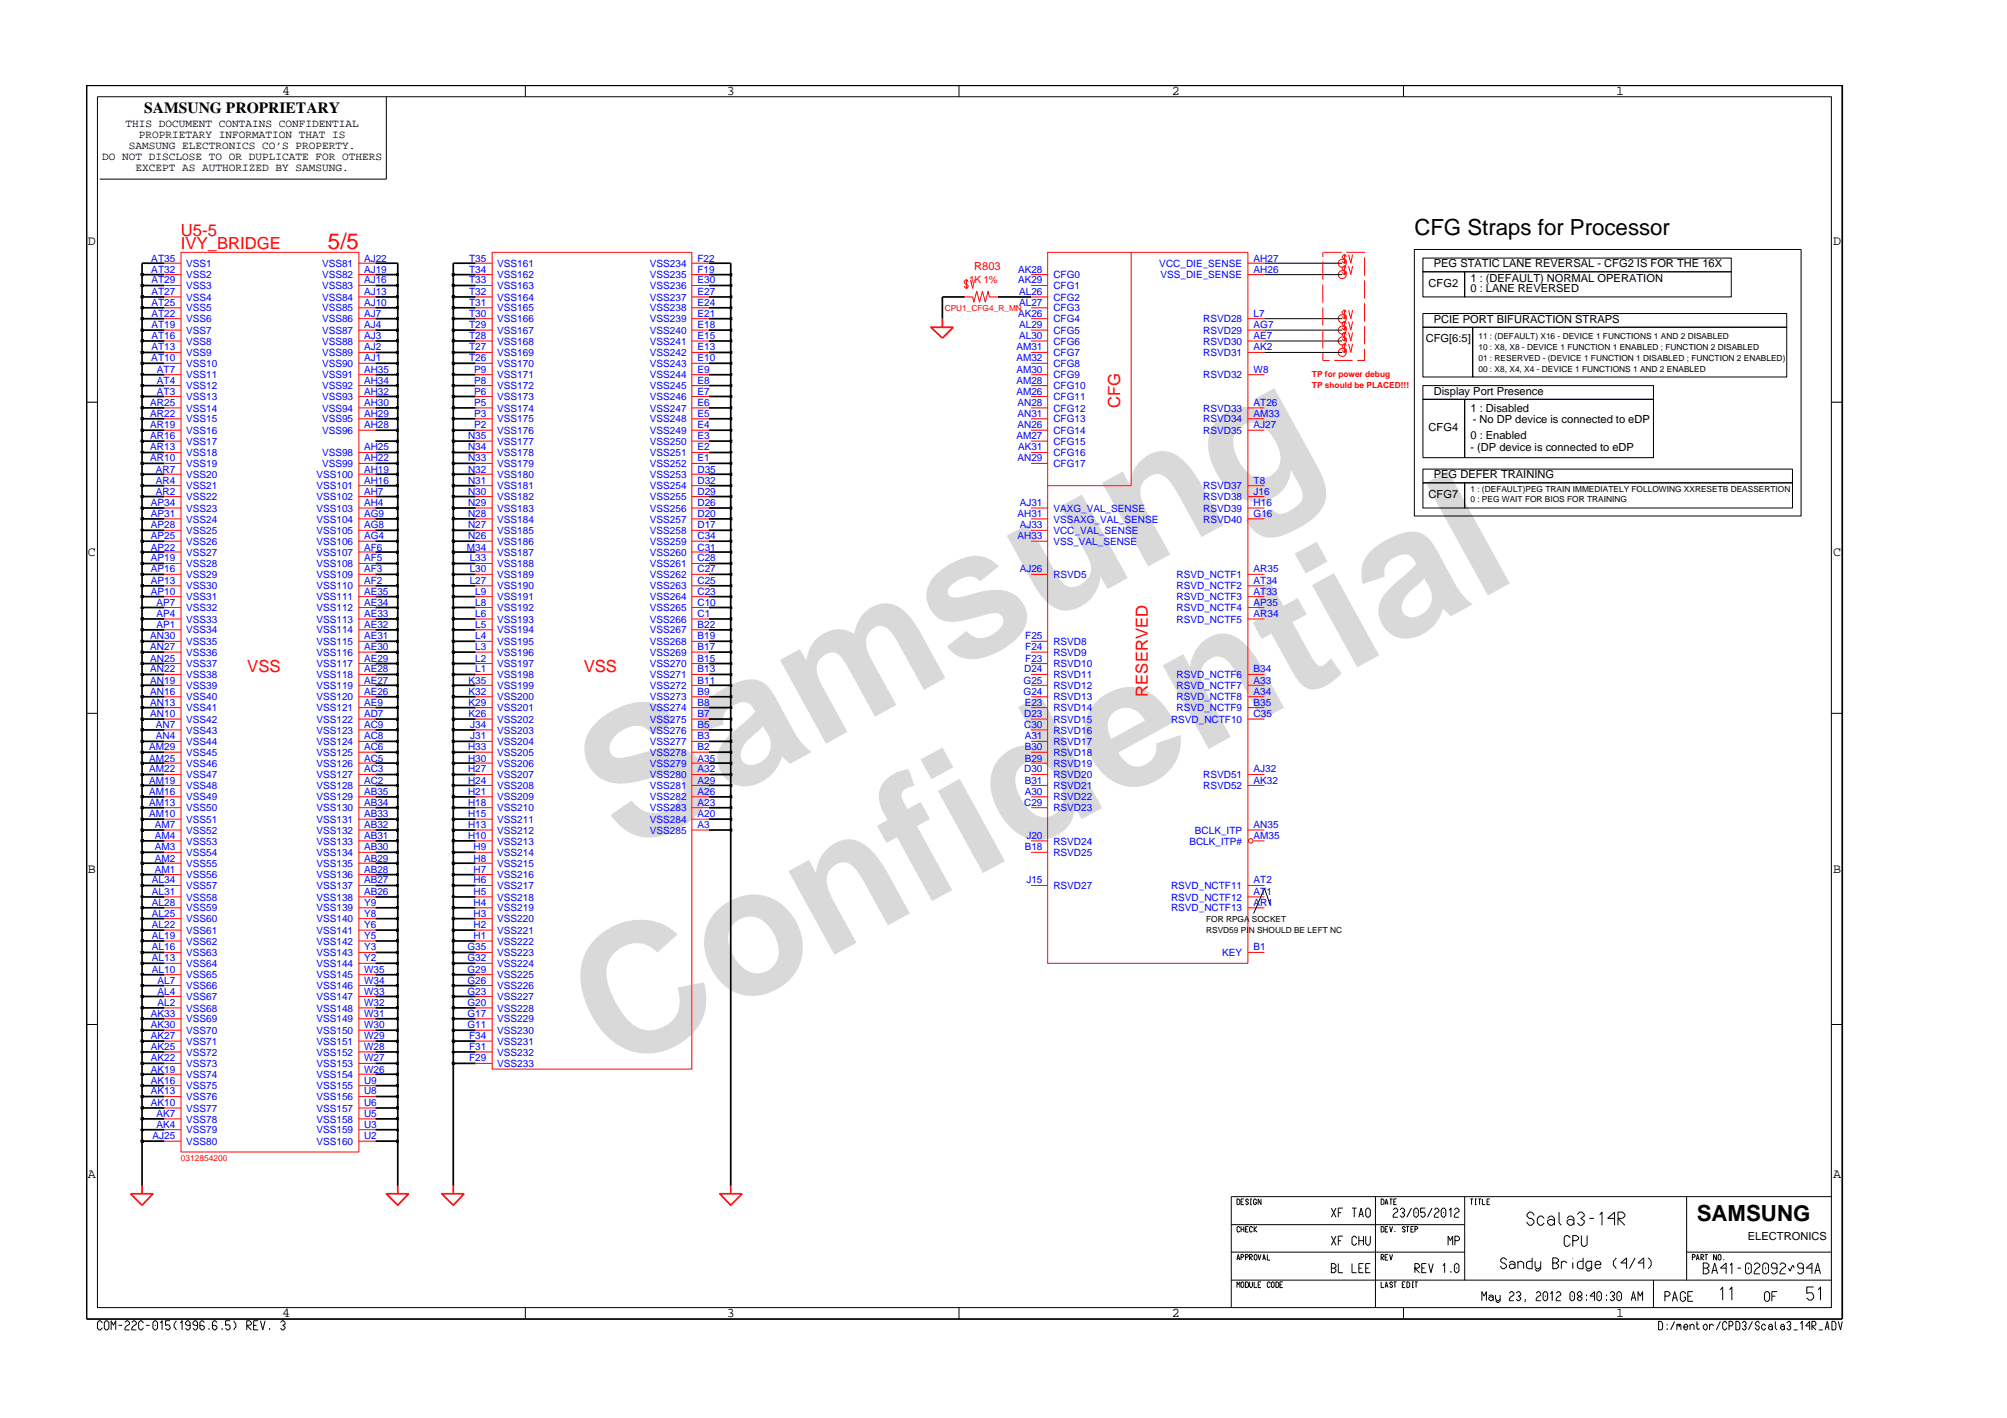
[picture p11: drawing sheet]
<svg xmlns="http://www.w3.org/2000/svg" width="297mm" height="210mm" viewBox="0 0 297 210" stroke-linecap="round" stroke-linejoin="round" font-family="sans-serif">
<defs><g id="words">
<g font-size="26.5" fill="#d9d9d9">
<text x="92.4" y="126.5" transform="rotate(-29 92.4 126.5)">Samsung</text>
<text x="91.1" y="159.2" transform="rotate(-29 91.1 159.2)">Confidential</text>
</g>
<g font-size="3.3">
<text x="209.3" y="34.8">CFG Straps for Processor</text>
<text x="251.1" y="180.8">SAMSUNG</text>
</g>
<text font-size="3.3" fill="#f00" x="48.5" y="36.9">5/5</text>
<g font-size="2.5" fill="#f00">
<text x="26.8" y="34.9">U5-5</text>
<text x="26.8" y="36.9">IVY_BRIDGE</text>
<text x="165.8" y="60.4" transform="rotate(-90 165.8 60.4)">CFG</text>
<text x="36.6" y="99.4">VSS</text>
<text x="86.4" y="99.4">VSS</text>
<text x="169.9" y="103.1" transform="rotate(-90 169.9 103.1)">RESERVED</text>
</g>
<text font-size="2.3" x="21.4" y="16.7">SAMSUNG PROPRIETARY</text>
<g font-size="2">
<text x="41.8" y="14">4</text>
<text x="107.6" y="14">3</text>
<text x="173.4" y="14">2</text>
<text x="239.2" y="14">1</text>
<text x="13" y="36.2">D</text>
<text x="271.3" y="36.2">D</text>
<text x="13" y="82.3">C</text>
<text x="271.3" y="82.3">C</text>
<text x="13" y="129.2">B</text>
<text x="271.3" y="129.2">B</text>
<text x="13" y="174.4">A</text>
<text x="271.3" y="174.4">A</text>
<text x="41.8" y="195">4</text>
<text x="107.6" y="195">3</text>
<text x="173.4" y="195">2</text>
<text x="239.2" y="195">1</text>
</g>
<g font-size="1.6">
<text x="15.1" y="23.7">DO NOT DISCLOSE TO OR DUPLICATE FOR OTHERS</text>
<text x="18.6" y="18.8">THIS DOCUMENT CONTAINS CONFIDENTIAL</text>
<text x="19.1" y="22">SAMSUNG ELECTRONICS CO’S PROPERTY.</text>
<text x="20.5" y="20.4">PROPRIETARY INFORMATION THAT IS</text>
<text x="20.1" y="25.3">EXCEPT AS AUTHORIZED BY SAMSUNG.</text>
<text x="212.2" y="39.6">PEG STATIC LANE REVERSAL - CFG2 IS FOR THE 16X</text>
<text x="217.6" y="41.7">1 : (DEFAULT) NORMAL OPERATION</text>
<text x="211.4" y="42.4">CFG2</text>
<text x="212.2" y="47.8">PCIE PORT BIFURACTION STRAPS</text>
<text x="217.6" y="43.3">0 : LANE REVERSED</text>
<text x="211" y="50.7">CFG[6:5]</text>
<text x="212.2" y="58.5">Display Port Presence</text>
<text x="211.4" y="63.9">CFG4</text>
<text x="217.6" y="61">1 : Disabled</text>
<text x="217.6" y="65">0 : Enabled</text>
<text x="218" y="62.6">- No DP device is connected to eDP</text>
<text x="212.2" y="70.8">PEG DEFER TRAINING</text>
<text x="217.6" y="66.7">- (DP device is connected to eDP</text>
<text x="211.4" y="73.7">CFG7</text>
<text x="258.7" y="183.5">ELECTRONICS</text>
</g>
<text font-size="1.6" fill="#f00" x="144.2" y="40">R803</text>
<g font-size="1.5" fill="#00f">
<text x="22.4" y="40.3">AT32</text>
<text x="22.4" y="38.7">AT35</text>
<text x="22.4" y="42">AT29</text>
<text x="27.5" y="41.2">VSS2</text>
<text x="27.5" y="39.5">VSS1</text>
<text x="47.7" y="39.5">VSS81</text>
<text x="47.7" y="41.2">VSS82</text>
<text x="53.9" y="38.7">AJ22</text>
<text x="53.9" y="40.3">AJ19</text>
<text x="53.9" y="42">AJ16</text>
<text x="69.4" y="38.7">T35</text>
<text x="69.4" y="40.3">T34</text>
<text x="69.4" y="42">T33</text>
<text x="73.6" y="39.5">VSS161</text>
<text x="73.6" y="41.2">VSS162</text>
<text x="96.2" y="39.5">VSS234</text>
<text x="96.2" y="41.2">VSS235</text>
<text x="103.2" y="38.7">F22</text>
<text x="103.2" y="40.3">F19</text>
<text x="103.2" y="42">E30</text>
<text x="150.7" y="42">AK29</text>
<text x="150.7" y="40.3">AK28</text>
<text x="155.9" y="41.2">CFG0</text>
<text x="171.6" y="39.5">VCC_DIE_SENSE</text>
<text x="171.7" y="41.2">VSS_DIE_SENSE</text>
<text x="185.5" y="38.7">AH27</text>
<text x="185.5" y="40.3">AH26</text>
<text x="22.4" y="47">AT22</text>
<text x="22.4" y="45.3">AT25</text>
<text x="22.4" y="43.6">AT27</text>
<text x="27.5" y="42.8">VSS3</text>
<text x="27.5" y="47.7">VSS6</text>
<text x="27.5" y="46.1">VSS5</text>
<text x="27.5" y="44.5">VSS4</text>
<text x="47.7" y="42.8">VSS83</text>
<text x="47.7" y="44.5">VSS84</text>
<text x="47.7" y="46.1">VSS85</text>
<text x="47.7" y="47.7">VSS86</text>
<text x="53.9" y="43.6">AJ13</text>
<text x="53.9" y="45.3">AJ10</text>
<text x="53.9" y="47">AJ7</text>
<text x="69.4" y="43.6">T32</text>
<text x="69.4" y="45.3">T31</text>
<text x="69.4" y="47">T30</text>
<text x="73.6" y="42.8">VSS163</text>
<text x="73.6" y="44.5">VSS164</text>
<text x="73.6" y="46.1">VSS165</text>
<text x="73.6" y="47.7">VSS166</text>
<text x="96.2" y="42.8">VSS236</text>
<text x="96.2" y="44.5">VSS237</text>
<text x="96.2" y="46.1">VSS238</text>
<text x="96.2" y="47.7">VSS239</text>
<text x="103.2" y="43.6">E27</text>
<text x="103.2" y="45.3">E24</text>
<text x="103.2" y="47">E21</text>
<text x="150.7" y="47">AK26</text>
<text x="150.8" y="43.7">AL26</text>
<text x="150.8" y="45.3">AL27</text>
<text x="155.9" y="47.7">CFG4</text>
<text x="155.9" y="44.5">CFG2</text>
<text x="155.9" y="46.1">CFG3</text>
<text x="155.9" y="42.8">CFG1</text>
<text x="178.1" y="47.7">RSVD28</text>
<text x="185.5" y="47">L7</text>
<text x="22.4" y="53.5">AT10</text>
<text x="22.4" y="50.3">AT16</text>
<text x="22.4" y="48.6">AT19</text>
<text x="22.4" y="51.9">AT13</text>
<text x="27.5" y="51">VSS8</text>
<text x="27.5" y="49.4">VSS7</text>
<text x="27.5" y="52.7">VSS9</text>
<text x="47.7" y="49.4">VSS87</text>
<text x="47.7" y="51">VSS88</text>
<text x="47.7" y="52.7">VSS89</text>
<text x="53.9" y="48.6">AJ4</text>
<text x="53.9" y="50.3">AJ3</text>
<text x="53.9" y="51.9">AJ2</text>
<text x="53.9" y="53.5">AJ1</text>
<text x="69.4" y="53.5">T26</text>
<text x="69.4" y="48.6">T29</text>
<text x="69.4" y="50.3">T28</text>
<text x="69.4" y="51.9">T27</text>
<text x="73.6" y="49.4">VSS167</text>
<text x="73.6" y="51">VSS168</text>
<text x="73.6" y="52.7">VSS169</text>
<text x="96.2" y="49.4">VSS240</text>
<text x="96.2" y="51">VSS241</text>
<text x="96.2" y="52.7">VSS242</text>
<text x="103.2" y="48.6">E18</text>
<text x="103.2" y="50.3">E15</text>
<text x="103.2" y="51.9">E13</text>
<text x="103.2" y="53.5">E10</text>
<text x="150.4" y="51.9">AM31</text>
<text x="150.4" y="53.5">AM32</text>
<text x="150.8" y="48.6">AL29</text>
<text x="150.8" y="50.3">AL30</text>
<text x="155.9" y="49.4">CFG5</text>
<text x="155.9" y="51">CFG6</text>
<text x="155.9" y="52.7">CFG7</text>
<text x="178.1" y="49.4">RSVD29</text>
<text x="178.1" y="51">RSVD30</text>
<text x="178.1" y="52.7">RSVD31</text>
<text x="185.5" y="48.6">AG7</text>
<text x="185.5" y="50.3">AE7</text>
<text x="185.5" y="51.9">AK2</text>
<text x="23.2" y="58.5">AT3</text>
<text x="23.2" y="56.8">AT4</text>
<text x="23.2" y="55.2">AT7</text>
<text x="27.5" y="59.2">VSS13</text>
<text x="27.5" y="57.6">VSS12</text>
<text x="27.5" y="56">VSS11</text>
<text x="27.5" y="54.3">VSS10</text>
<text x="47.7" y="54.3">VSS90</text>
<text x="47.7" y="56">VSS91</text>
<text x="47.7" y="57.6">VSS92</text>
<text x="47.7" y="59.2">VSS93</text>
<text x="53.9" y="55.2">AH35</text>
<text x="53.9" y="56.8">AH34</text>
<text x="53.9" y="58.5">AH32</text>
<text x="70.2" y="58.5">P6</text>
<text x="70.2" y="55.2">P9</text>
<text x="70.2" y="56.8">P8</text>
<text x="73.6" y="57.6">VSS172</text>
<text x="73.6" y="59.2">VSS173</text>
<text x="73.6" y="54.3">VSS170</text>
<text x="73.6" y="56">VSS171</text>
<text x="96.2" y="54.3">VSS243</text>
<text x="96.2" y="56">VSS244</text>
<text x="96.2" y="57.6">VSS245</text>
<text x="96.2" y="59.2">VSS246</text>
<text x="103.2" y="55.2">E9</text>
<text x="103.2" y="56.8">E8</text>
<text x="103.2" y="58.5">E7</text>
<text x="150.4" y="55.2">AM30</text>
<text x="150.4" y="56.8">AM28</text>
<text x="150.4" y="58.5">AM26</text>
<text x="155.9" y="54.3">CFG8</text>
<text x="155.9" y="56">CFG9</text>
<text x="155.9" y="57.6">CFG10</text>
<text x="155.9" y="59.2">CFG11</text>
<text x="178.1" y="56">RSVD32</text>
<text x="185.5" y="55.2">W8</text>
<text x="22.2" y="65">AR16</text>
<text x="22.2" y="63.4">AR19</text>
<text x="22.2" y="61.8">AR22</text>
<text x="22.2" y="60.1">AR25</text>
<text x="27.5" y="65.8">VSS17</text>
<text x="27.5" y="64.2">VSS16</text>
<text x="27.5" y="62.5">VSS15</text>
<text x="27.5" y="60.9">VSS14</text>
<text x="47.7" y="60.9">VSS94</text>
<text x="47.7" y="62.5">VSS95</text>
<text x="47.7" y="64.2">VSS96</text>
<text x="53.9" y="60.1">AH30</text>
<text x="53.9" y="61.8">AH29</text>
<text x="53.9" y="63.4">AH28</text>
<text x="69.3" y="65">N35</text>
<text x="70.2" y="60.1">P5</text>
<text x="70.2" y="61.8">P3</text>
<text x="70.2" y="63.4">P2</text>
<text x="73.6" y="60.9">VSS174</text>
<text x="73.6" y="62.5">VSS175</text>
<text x="73.6" y="64.2">VSS176</text>
<text x="73.6" y="65.8">VSS177</text>
<text x="96.2" y="60.9">VSS247</text>
<text x="96.2" y="62.5">VSS248</text>
<text x="96.2" y="64.2">VSS249</text>
<text x="96.2" y="65.8">VSS250</text>
<text x="103.2" y="60.1">E6</text>
<text x="103.2" y="61.8">E5</text>
<text x="103.2" y="63.4">E4</text>
<text x="103.2" y="65">E3</text>
<text x="150.4" y="65">AM27</text>
<text x="150.6" y="60.1">AN28</text>
<text x="150.6" y="61.8">AN31</text>
<text x="150.6" y="63.4">AN26</text>
<text x="155.9" y="60.9">CFG12</text>
<text x="155.9" y="62.5">CFG13</text>
<text x="155.9" y="64.2">CFG14</text>
<text x="155.9" y="65.8">CFG15</text>
<text x="178.1" y="60.9">RSVD33</text>
<text x="178.1" y="62.5">RSVD34</text>
<text x="178.1" y="64.2">RSVD35</text>
<text x="185.5" y="60.1">AT26</text>
<text x="185.5" y="61.8">AM33</text>
<text x="185.5" y="63.4">AJ27</text>
<text x="22.2" y="68.3">AR10</text>
<text x="22.2" y="66.7">AR13</text>
<text x="23.1" y="70">AR7</text>
<text x="23.1" y="71.6">AR4</text>
<text x="27.5" y="69.1">VSS19</text>
<text x="27.5" y="70.7">VSS20</text>
<text x="27.5" y="67.5">VSS18</text>
<text x="46.8" y="70.7">VSS100</text>
<text x="47.7" y="67.5">VSS98</text>
<text x="47.7" y="69.1">VSS99</text>
<text x="53.9" y="70">AH19</text>
<text x="53.9" y="71.6">AH16</text>
<text x="53.9" y="66.7">AH25</text>
<text x="53.9" y="68.3">AH22</text>
<text x="69.3" y="66.7">N34</text>
<text x="69.3" y="68.3">N33</text>
<text x="69.3" y="70">N32</text>
<text x="69.3" y="71.6">N31</text>
<text x="73.6" y="67.5">VSS178</text>
<text x="73.6" y="69.1">VSS179</text>
<text x="73.6" y="70.7">VSS180</text>
<text x="96.2" y="67.5">VSS251</text>
<text x="96.2" y="69.1">VSS252</text>
<text x="96.2" y="70.7">VSS253</text>
<text x="103.2" y="66.7">E2</text>
<text x="103.2" y="68.3">E1</text>
<text x="103.2" y="70">D35</text>
<text x="103.2" y="71.6">D32</text>
<text x="150.6" y="68.3">AN29</text>
<text x="150.7" y="66.7">AK31</text>
<text x="155.9" y="67.5">CFG16</text>
<text x="155.9" y="69.1">CFG17</text>
<text x="185.5" y="71.6">T8</text>
<text x="22.3" y="76.5">AP31</text>
<text x="22.3" y="74.9">AP34</text>
<text x="23.1" y="73.3">AR2</text>
<text x="27.5" y="74">VSS22</text>
<text x="27.5" y="72.4">VSS21</text>
<text x="27.5" y="75.7">VSS23</text>
<text x="27.5" y="77.3">VSS24</text>
<text x="46.8" y="72.4">VSS101</text>
<text x="46.8" y="74">VSS102</text>
<text x="46.8" y="75.7">VSS103</text>
<text x="46.8" y="77.3">VSS104</text>
<text x="53.9" y="73.3">AH7</text>
<text x="53.9" y="74.9">AH4</text>
<text x="53.9" y="76.5">AG9</text>
<text x="69.3" y="74.9">N29</text>
<text x="69.3" y="76.5">N28</text>
<text x="69.3" y="73.3">N30</text>
<text x="73.6" y="74">VSS182</text>
<text x="73.6" y="75.7">VSS183</text>
<text x="73.6" y="77.3">VSS184</text>
<text x="73.6" y="72.4">VSS181</text>
<text x="96.2" y="72.4">VSS254</text>
<text x="96.2" y="74">VSS255</text>
<text x="96.2" y="75.7">VSS256</text>
<text x="96.2" y="77.3">VSS257</text>
<text x="103.2" y="73.3">D29</text>
<text x="103.2" y="74.9">D26</text>
<text x="103.2" y="76.5">D20</text>
<text x="150.6" y="76.5">AH31</text>
<text x="150.9" y="74.9">AJ31</text>
<text x="155.9" y="75.7">VAXG_VAL_SENSE</text>
<text x="155.9" y="77.3">VSSAXG_VAL_SENSE</text>
<text x="178.1" y="72.4">RSVD37</text>
<text x="178.1" y="74">RSVD38</text>
<text x="178.1" y="75.7">RSVD39</text>
<text x="178.1" y="77.3">RSVD40</text>
<text x="185.5" y="73.3">J16</text>
<text x="185.5" y="74.9">H16</text>
<text x="185.5" y="76.5">G16</text>
<text x="22.3" y="78.2">AP28</text>
<text x="22.3" y="79.8">AP25</text>
<text x="22.3" y="81.5">AP22</text>
<text x="22.3" y="83.1">AP19</text>
<text x="27.5" y="79">VSS25</text>
<text x="27.5" y="80.6">VSS26</text>
<text x="27.5" y="82.3">VSS27</text>
<text x="27.5" y="84">VSS28</text>
<text x="46.8" y="79">VSS105</text>
<text x="46.8" y="80.6">VSS106</text>
<text x="46.8" y="82.3">VSS107</text>
<text x="46.8" y="84">VSS108</text>
<text x="53.9" y="78.2">AG8</text>
<text x="53.9" y="79.8">AG4</text>
<text x="53.9" y="81.5">AF6</text>
<text x="53.9" y="83.1">AF5</text>
<text x="69.1" y="81.5">M34</text>
<text x="69.3" y="78.2">N27</text>
<text x="69.3" y="79.8">N26</text>
<text x="69.5" y="83.1">L33</text>
<text x="73.6" y="79">VSS185</text>
<text x="73.6" y="80.6">VSS186</text>
<text x="73.6" y="82.3">VSS187</text>
<text x="73.6" y="84">VSS188</text>
<text x="96.2" y="79">VSS258</text>
<text x="96.2" y="82.3">VSS260</text>
<text x="96.2" y="84">VSS261</text>
<text x="96.2" y="80.6">VSS259</text>
<text x="103.2" y="78.2">D17</text>
<text x="103.2" y="79.8">C34</text>
<text x="103.2" y="81.5">C31</text>
<text x="103.2" y="83.1">C28</text>
<text x="150.6" y="79.8">AH33</text>
<text x="150.9" y="78.2">AJ33</text>
<text x="155.9" y="79">VCC_VAL_SENSE</text>
<text x="155.9" y="80.6">VSS_VAL_SENSE</text>
<text x="22.3" y="86.4">AP13</text>
<text x="22.3" y="84.7">AP16</text>
<text x="22.3" y="88">AP10</text>
<text x="23.1" y="89.7">AP7</text>
<text x="27.5" y="85.6">VSS29</text>
<text x="27.5" y="87.3">VSS30</text>
<text x="27.5" y="88.9">VSS31</text>
<text x="46.8" y="85.6">VSS109</text>
<text x="46.8" y="87.3">VSS110</text>
<text x="46.8" y="88.9">VSS111</text>
<text x="53.9" y="84.7">AF3</text>
<text x="53.9" y="86.4">AF2</text>
<text x="53.9" y="88">AE35</text>
<text x="53.9" y="89.7">AE34</text>
<text x="69.5" y="84.7">L30</text>
<text x="69.5" y="86.4">L27</text>
<text x="70.3" y="89.7">L8</text>
<text x="70.3" y="88">L9</text>
<text x="73.6" y="85.6">VSS189</text>
<text x="73.6" y="87.3">VSS190</text>
<text x="73.6" y="88.9">VSS191</text>
<text x="96.2" y="85.6">VSS262</text>
<text x="96.2" y="87.3">VSS263</text>
<text x="96.2" y="88.9">VSS264</text>
<text x="103.2" y="84.7">C27</text>
<text x="103.2" y="86.4">C25</text>
<text x="103.2" y="88">C23</text>
<text x="103.2" y="89.7">C10</text>
<text x="150.9" y="84.7">AJ26</text>
<text x="155.9" y="85.6">RSVD5</text>
<text x="174.1" y="85.6">RSVD_NCTF1</text>
<text x="174.1" y="87.3">RSVD_NCTF2</text>
<text x="174.1" y="88.9">RSVD_NCTF3</text>
<text x="185.5" y="84.7">AR35</text>
<text x="185.5" y="86.4">AT34</text>
<text x="185.5" y="88">AT33</text>
<text x="185.5" y="89.7">AP35</text>
<text x="22.2" y="94.6">AN30</text>
<text x="23.1" y="91.3">AP4</text>
<text x="23.1" y="93">AP1</text>
<text x="27.5" y="90.5">VSS32</text>
<text x="27.5" y="92.2">VSS33</text>
<text x="27.5" y="93.8">VSS34</text>
<text x="27.5" y="95.5">VSS35</text>
<text x="46.8" y="93.8">VSS114</text>
<text x="46.8" y="95.5">VSS115</text>
<text x="46.8" y="90.5">VSS112</text>
<text x="46.8" y="92.2">VSS113</text>
<text x="53.9" y="94.6">AE31</text>
<text x="53.9" y="91.3">AE33</text>
<text x="53.9" y="93">AE32</text>
<text x="70.3" y="91.3">L6</text>
<text x="70.3" y="93">L5</text>
<text x="70.3" y="94.6">L4</text>
<text x="73.6" y="90.5">VSS192</text>
<text x="73.6" y="92.2">VSS193</text>
<text x="73.6" y="93.8">VSS194</text>
<text x="73.6" y="95.5">VSS195</text>
<text x="96.2" y="90.5">VSS265</text>
<text x="96.2" y="92.2">VSS266</text>
<text x="96.2" y="93.8">VSS267</text>
<text x="96.2" y="95.5">VSS268</text>
<text x="103.2" y="91.3">C1</text>
<text x="103.2" y="93">B22</text>
<text x="103.2" y="94.6">B19</text>
<text x="151.7" y="94.6">F25</text>
<text x="155.9" y="95.5">RSVD8</text>
<text x="174.1" y="90.5">RSVD_NCTF4</text>
<text x="174.1" y="92.2">RSVD_NCTF5</text>
<text x="185.5" y="91.3">AR34</text>
<text x="22.2" y="96.2">AN27</text>
<text x="22.2" y="97.9">AN25</text>
<text x="22.2" y="99.5">AN22</text>
<text x="22.2" y="101.2">AN19</text>
<text x="27.5" y="97.1">VSS36</text>
<text x="27.5" y="98.8">VSS37</text>
<text x="27.5" y="100.4">VSS38</text>
<text x="27.5" y="102">VSS39</text>
<text x="46.8" y="97.1">VSS116</text>
<text x="46.8" y="98.8">VSS117</text>
<text x="46.8" y="100.4">VSS118</text>
<text x="46.8" y="102">VSS119</text>
<text x="53.9" y="96.2">AE30</text>
<text x="53.9" y="97.9">AE29</text>
<text x="53.9" y="99.5">AE28</text>
<text x="53.9" y="101.2">AE27</text>
<text x="69.4" y="101.2">K35</text>
<text x="70.3" y="96.2">L3</text>
<text x="70.3" y="97.9">L2</text>
<text x="70.3" y="99.5">L1</text>
<text x="73.6" y="97.1">VSS196</text>
<text x="73.6" y="98.8">VSS197</text>
<text x="73.6" y="100.4">VSS198</text>
<text x="73.6" y="102">VSS199</text>
<text x="96.2" y="98.8">VSS270</text>
<text x="96.2" y="100.4">VSS271</text>
<text x="96.2" y="102">VSS272</text>
<text x="96.2" y="97.1">VSS269</text>
<text x="103.2" y="96.2">B17</text>
<text x="103.2" y="97.9">B15</text>
<text x="103.2" y="99.5">B13</text>
<text x="103.2" y="101.2">B11</text>
<text x="151.5" y="101.2">G25</text>
<text x="151.6" y="99.5">D24</text>
<text x="151.7" y="96.2">F24</text>
<text x="151.7" y="97.9">F23</text>
<text x="155.9" y="97.1">RSVD9</text>
<text x="155.9" y="98.8">RSVD10</text>
<text x="155.9" y="100.4">RSVD11</text>
<text x="155.9" y="102">RSVD12</text>
<text x="174.1" y="100.4">RSVD_NCTF6</text>
<text x="174.1" y="102">RSVD_NCTF7</text>
<text x="185.5" y="99.5">B34</text>
<text x="185.5" y="101.2">A33</text>
<text x="22.2" y="102.8">AN16</text>
<text x="22.2" y="104.5">AN13</text>
<text x="22.2" y="106.1">AN10</text>
<text x="23.1" y="107.7">AN7</text>
<text x="27.5" y="103.7">VSS40</text>
<text x="27.5" y="105.3">VSS41</text>
<text x="27.5" y="107">VSS42</text>
<text x="46.8" y="103.7">VSS120</text>
<text x="46.8" y="105.3">VSS121</text>
<text x="46.8" y="107">VSS122</text>
<text x="53.9" y="102.8">AE26</text>
<text x="53.9" y="104.5">AE9</text>
<text x="53.9" y="106.1">AD7</text>
<text x="53.9" y="107.7">AC9</text>
<text x="69.4" y="102.8">K32</text>
<text x="69.4" y="104.5">K29</text>
<text x="69.4" y="106.1">K26</text>
<text x="69.6" y="107.7">J34</text>
<text x="73.6" y="103.7">VSS200</text>
<text x="73.6" y="105.3">VSS201</text>
<text x="73.6" y="107">VSS202</text>
<text x="96.2" y="103.7">VSS273</text>
<text x="96.2" y="105.3">VSS274</text>
<text x="96.2" y="107">VSS275</text>
<text x="103.2" y="102.8">B9</text>
<text x="103.2" y="104.5">B8</text>
<text x="103.2" y="106.1">B7</text>
<text x="103.2" y="107.7">B5</text>
<text x="151.5" y="102.8">G24</text>
<text x="151.6" y="106.1">D23</text>
<text x="151.6" y="107.7">C30</text>
<text x="151.7" y="104.5">E23</text>
<text x="155.9" y="105.3">RSVD14</text>
<text x="155.9" y="107">RSVD15</text>
<text x="155.9" y="103.7">RSVD13</text>
<text x="173.3" y="107">RSVD_NCTF10</text>
<text x="174.1" y="103.7">RSVD_NCTF8</text>
<text x="174.1" y="105.3">RSVD_NCTF9</text>
<text x="185.5" y="104.5">B35</text>
<text x="185.5" y="106.1">C35</text>
<text x="185.5" y="102.8">A34</text>
<text x="22.1" y="111">AM29</text>
<text x="22.1" y="112.7">AM25</text>
<text x="23.1" y="109.4">AN4</text>
<text x="27.5" y="108.6">VSS43</text>
<text x="27.5" y="110.3">VSS44</text>
<text x="27.5" y="111.9">VSS45</text>
<text x="27.5" y="113.5">VSS46</text>
<text x="46.8" y="110.3">VSS124</text>
<text x="46.8" y="111.9">VSS125</text>
<text x="46.8" y="113.5">VSS126</text>
<text x="46.8" y="108.6">VSS123</text>
<text x="53.9" y="111">AC6</text>
<text x="53.9" y="112.7">AC5</text>
<text x="53.9" y="109.4">AC8</text>
<text x="69.3" y="111">H33</text>
<text x="69.3" y="112.7">H30</text>
<text x="69.6" y="109.4">J31</text>
<text x="73.6" y="108.6">VSS203</text>
<text x="73.6" y="110.3">VSS204</text>
<text x="73.6" y="111.9">VSS205</text>
<text x="73.6" y="113.5">VSS206</text>
<text x="96.2" y="108.6">VSS276</text>
<text x="96.2" y="110.3">VSS277</text>
<text x="96.2" y="111.9">VSS278</text>
<text x="96.2" y="113.5">VSS279</text>
<text x="103.2" y="109.4">B3</text>
<text x="103.2" y="111">B2</text>
<text x="103.2" y="112.7">A35</text>
<text x="151.7" y="109.4">A31</text>
<text x="151.7" y="111">B30</text>
<text x="151.7" y="112.7">B29</text>
<text x="155.9" y="108.6">RSVD16</text>
<text x="155.9" y="110.3">RSVD17</text>
<text x="155.9" y="111.9">RSVD18</text>
<text x="155.9" y="113.5">RSVD19</text>
<text x="22.1" y="119.3">AM13</text>
<text x="22.1" y="114.3">AM22</text>
<text x="22.1" y="116">AM19</text>
<text x="22.1" y="117.6">AM16</text>
<text x="27.5" y="115.2">VSS47</text>
<text x="27.5" y="116.8">VSS48</text>
<text x="27.5" y="118.5">VSS49</text>
<text x="46.8" y="115.2">VSS127</text>
<text x="46.8" y="116.8">VSS128</text>
<text x="46.8" y="118.5">VSS129</text>
<text x="53.9" y="114.3">AC3</text>
<text x="53.9" y="116">AC2</text>
<text x="53.9" y="117.6">AB35</text>
<text x="53.9" y="119.3">AB34</text>
<text x="69.3" y="119.3">H18</text>
<text x="69.3" y="114.3">H27</text>
<text x="69.3" y="116">H24</text>
<text x="69.3" y="117.6">H21</text>
<text x="73.6" y="115.2">VSS207</text>
<text x="73.6" y="116.8">VSS208</text>
<text x="73.6" y="118.5">VSS209</text>
<text x="96.2" y="115.2">VSS280</text>
<text x="96.2" y="116.8">VSS281</text>
<text x="96.2" y="118.5">VSS282</text>
<text x="103.2" y="114.3">A32</text>
<text x="103.2" y="116">A29</text>
<text x="103.2" y="117.6">A26</text>
<text x="103.2" y="119.3">A23</text>
<text x="151.6" y="114.3">D30</text>
<text x="151.6" y="119.3">C29</text>
<text x="151.7" y="116">B31</text>
<text x="151.7" y="117.6">A30</text>
<text x="155.9" y="115.2">RSVD20</text>
<text x="155.9" y="116.8">RSVD21</text>
<text x="155.9" y="118.5">RSVD22</text>
<text x="178.1" y="115.2">RSVD51</text>
<text x="178.1" y="116.8">RSVD52</text>
<text x="185.5" y="114.3">AJ32</text>
<text x="185.5" y="116">AK32</text>
<text x="22.1" y="121">AM10</text>
<text x="22.9" y="122.6">AM7</text>
<text x="22.9" y="124.3">AM4</text>
<text x="22.9" y="125.9">AM3</text>
<text x="27.5" y="120.1">VSS50</text>
<text x="27.5" y="121.8">VSS51</text>
<text x="27.5" y="123.4">VSS52</text>
<text x="27.5" y="125">VSS53</text>
<text x="46.8" y="120.1">VSS130</text>
<text x="46.8" y="121.8">VSS131</text>
<text x="46.8" y="123.4">VSS132</text>
<text x="46.8" y="125">VSS133</text>
<text x="53.9" y="125.9">AB30</text>
<text x="53.9" y="121">AB33</text>
<text x="53.9" y="122.6">AB32</text>
<text x="53.9" y="124.3">AB31</text>
<text x="69.3" y="121">H15</text>
<text x="69.3" y="122.6">H13</text>
<text x="69.3" y="124.3">H10</text>
<text x="70.1" y="125.9">H9</text>
<text x="73.6" y="120.1">VSS210</text>
<text x="73.6" y="121.8">VSS211</text>
<text x="73.6" y="123.4">VSS212</text>
<text x="73.6" y="125">VSS213</text>
<text x="96.2" y="120.1">VSS283</text>
<text x="96.2" y="121.8">VSS284</text>
<text x="96.2" y="123.4">VSS285</text>
<text x="103.2" y="121">A20</text>
<text x="103.2" y="122.6">A3</text>
<text x="151.7" y="125.9">B18</text>
<text x="151.9" y="124.3">J20</text>
<text x="155.9" y="120.1">RSVD23</text>
<text x="155.9" y="125">RSVD24</text>
<text x="176" y="125">BCLK_ITP#</text>
<text x="176.8" y="123.4">BCLK_ITP</text>
<text x="185.5" y="122.6">AN35</text>
<text x="185.5" y="124.3">AM35</text>
<text x="22.5" y="130.8">AL34</text>
<text x="22.9" y="127.6">AM2</text>
<text x="22.9" y="129.2">AM1</text>
<text x="27.5" y="126.7">VSS54</text>
<text x="27.5" y="128.3">VSS55</text>
<text x="27.5" y="130">VSS56</text>
<text x="27.5" y="131.6">VSS57</text>
<text x="46.8" y="126.7">VSS134</text>
<text x="46.8" y="128.3">VSS135</text>
<text x="46.8" y="130">VSS136</text>
<text x="46.8" y="131.6">VSS137</text>
<text x="53.9" y="127.6">AB29</text>
<text x="53.9" y="129.2">AB28</text>
<text x="53.9" y="130.8">AB27</text>
<text x="70.1" y="127.6">H8</text>
<text x="70.1" y="129.2">H7</text>
<text x="70.1" y="130.8">H6</text>
<text x="73.6" y="126.7">VSS214</text>
<text x="73.6" y="128.3">VSS215</text>
<text x="73.6" y="130">VSS216</text>
<text x="73.6" y="131.6">VSS217</text>
<text x="151.9" y="130.8">J15</text>
<text x="155.9" y="126.7">RSVD25</text>
<text x="155.9" y="131.6">RSVD27</text>
<text x="173.3" y="131.6">RSVD_NCTF11</text>
<text x="185.5" y="130.8">AT2</text>
<text x="22.5" y="135.8">AL25</text>
<text x="22.5" y="137.4">AL22</text>
<text x="22.5" y="132.5">AL31</text>
<text x="22.5" y="134.1">AL28</text>
<text x="27.5" y="136.5">VSS60</text>
<text x="27.5" y="133.3">VSS58</text>
<text x="27.5" y="134.9">VSS59</text>
<text x="46.8" y="133.3">VSS138</text>
<text x="46.8" y="134.9">VSS139</text>
<text x="46.8" y="136.5">VSS140</text>
<text x="53.9" y="132.5">AB26</text>
<text x="53.9" y="134.1">Y9</text>
<text x="53.9" y="135.8">Y8</text>
<text x="53.9" y="137.4">Y6</text>
<text x="70.1" y="135.8">H3</text>
<text x="70.1" y="137.4">H2</text>
<text x="70.1" y="132.5">H5</text>
<text x="70.1" y="134.1">H4</text>
<text x="73.6" y="136.5">VSS220</text>
<text x="73.6" y="133.3">VSS218</text>
<text x="73.6" y="134.9">VSS219</text>
<text x="173.3" y="133.3">RSVD_NCTF12</text>
<text x="173.3" y="134.9">RSVD_NCTF13</text>
<text x="185.5" y="132.5">AT1</text>
<text x="185.5" y="134.1">AR1</text>
<text x="22.5" y="139.1">AL19</text>
<text x="22.5" y="140.7">AL16</text>
<text x="22.5" y="142.3">AL13</text>
<text x="22.5" y="144">AL10</text>
<text x="27.5" y="138.2">VSS61</text>
<text x="27.5" y="139.8">VSS62</text>
<text x="27.5" y="141.5">VSS63</text>
<text x="27.5" y="143.1">VSS64</text>
<text x="46.8" y="141.5">VSS143</text>
<text x="46.8" y="143.1">VSS144</text>
<text x="46.8" y="138.2">VSS141</text>
<text x="46.8" y="139.8">VSS142</text>
<text x="53.9" y="142.3">Y2</text>
<text x="53.9" y="144">W35</text>
<text x="53.9" y="139.1">Y5</text>
<text x="53.9" y="140.7">Y3</text>
<text x="69.2" y="140.7">G35</text>
<text x="69.2" y="142.3">G32</text>
<text x="69.2" y="144">G29</text>
<text x="70.1" y="139.1">H1</text>
<text x="73.6" y="138.2">VSS221</text>
<text x="73.6" y="139.8">VSS222</text>
<text x="73.6" y="141.5">VSS223</text>
<text x="73.6" y="143.1">VSS224</text>
<text x="180.9" y="141.5">KEY</text>
<text x="185.5" y="140.7">B1</text>
<text x="23.3" y="145.6">AL7</text>
<text x="23.3" y="147.3">AL4</text>
<text x="23.3" y="148.9">AL2</text>
<text x="27.5" y="144.8">VSS65</text>
<text x="27.5" y="146.4">VSS66</text>
<text x="27.5" y="148">VSS67</text>
<text x="27.5" y="149.7">VSS68</text>
<text x="46.8" y="144.8">VSS145</text>
<text x="46.8" y="146.4">VSS146</text>
<text x="46.8" y="148">VSS147</text>
<text x="46.8" y="149.7">VSS148</text>
<text x="53.9" y="145.6">W34</text>
<text x="53.9" y="147.3">W33</text>
<text x="53.9" y="148.9">W32</text>
<text x="69.2" y="145.6">G26</text>
<text x="69.2" y="147.3">G23</text>
<text x="69.2" y="148.9">G20</text>
<text x="73.6" y="144.8">VSS225</text>
<text x="73.6" y="146.4">VSS226</text>
<text x="73.6" y="148">VSS227</text>
<text x="73.6" y="149.7">VSS228</text>
<text x="22.3" y="152.2">AK30</text>
<text x="22.3" y="153.8">AK27</text>
<text x="22.3" y="155.5">AK25</text>
<text x="22.3" y="150.6">AK33</text>
<text x="27.5" y="153">VSS70</text>
<text x="27.5" y="154.6">VSS71</text>
<text x="27.5" y="151.3">VSS69</text>
<text x="46.8" y="151.3">VSS149</text>
<text x="46.8" y="153">VSS150</text>
<text x="46.8" y="154.6">VSS151</text>
<text x="53.9" y="150.6">W31</text>
<text x="53.9" y="152.2">W30</text>
<text x="53.9" y="153.8">W29</text>
<text x="53.9" y="155.5">W28</text>
<text x="69.2" y="152.2">G11</text>
<text x="69.2" y="150.6">G17</text>
<text x="69.4" y="153.8">F34</text>
<text x="69.4" y="155.5">F31</text>
<text x="73.6" y="153">VSS230</text>
<text x="73.6" y="154.6">VSS231</text>
<text x="73.6" y="151.3">VSS229</text>
<text x="22.3" y="157.1">AK22</text>
<text x="22.3" y="158.8">AK19</text>
<text x="22.3" y="160.4">AK16</text>
<text x="27.5" y="156.3">VSS72</text>
<text x="27.5" y="157.9">VSS73</text>
<text x="27.5" y="159.6">VSS74</text>
<text x="27.5" y="161.3">VSS75</text>
<text x="46.8" y="157.9">VSS153</text>
<text x="46.8" y="159.6">VSS154</text>
<text x="46.8" y="161.3">VSS155</text>
<text x="46.8" y="156.3">VSS152</text>
<text x="53.9" y="158.8">W26</text>
<text x="53.9" y="160.4">U9</text>
<text x="53.9" y="157.1">W27</text>
<text x="69.4" y="157.1">F29</text>
<text x="73.6" y="156.3">VSS232</text>
<text x="73.6" y="157.9">VSS233</text>
<text x="22.3" y="162">AK13</text>
<text x="22.3" y="163.7">AK10</text>
<text x="23.1" y="165.3">AK7</text>
<text x="23.1" y="167">AK4</text>
<text x="27.5" y="162.9">VSS76</text>
<text x="27.5" y="164.6">VSS77</text>
<text x="27.5" y="166.2">VSS78</text>
<text x="27.5" y="167.8">VSS79</text>
<text x="46.8" y="162.9">VSS156</text>
<text x="46.8" y="164.6">VSS157</text>
<text x="46.8" y="166.2">VSS158</text>
<text x="46.8" y="167.8">VSS159</text>
<text x="53.9" y="162">U8</text>
<text x="53.9" y="163.7">U6</text>
<text x="53.9" y="165.3">U5</text>
<text x="53.9" y="167">U3</text>
<text x="22.6" y="168.6">AJ25</text>
<text x="27.5" y="169.5">VSS80</text>
<text x="46.8" y="169.5">VSS160</text>
<text x="53.9" y="168.6">U2</text>
</g>
<text font-size="1.5" fill="#f00" x="143.4" y="42">1K 1%</text>
<g font-size="1.2" fill="#f00">
<text x="139.8" y="46">CPU1_CFG4_R_MN</text>
<text x="194.2" y="55.8">TP for power debug</text>
<text x="194.2" y="57.5">TP should be PLACED!!!</text>
<text x="26.8" y="171.8">0312854200</text>
</g>
<g font-size="1.2">
<text x="218.8" y="50.2">11 : (DEFAULT) X16 - DEVICE 1 FUNCTIONS 1 AND 2 DISABLED</text>
<text x="218.8" y="53.4">01 : RESERVED - (DEVICE 1 FUNCTION 1 DISABLED ; FUNCTION 2 ENABLED)</text>
<text x="218.8" y="51.8">10 : X8, X8 - DEVICE 1 FUNCTION 1 ENABLED ; FUNCTION 2 DISABLED</text>
<text x="218.8" y="55.1">00 : X8, X4, X4 - DEVICE 1 FUNCTIONS 1 AND 2 ENABLED</text>
<text x="217.6" y="72.8">1 : (DEFAULT)PEG TRAIN IMMEDIATELY FOLLOWING XXRESETB DEASSERTION</text>
<text x="217.6" y="74.4">0 : PEG WAIT FOR BIOS FOR TRAINING</text>
<text x="178.5" y="136.4">FOR RPGA SOCKET</text>
<text x="178.5" y="138.1">RSVD59 PIN SHOULD BE LEFT NC</text>
</g>
</g></defs>
<g fill="none" stroke="#f00" stroke-width=".15">
<path d="M24.3 39h2.5M26.8 37.4h.1M26.8 37.4h26.3v133.1h-26.3zM53.1 39h2.5M70.4 39h2.4M72.8 37.4h29.6v120.9h-29.6zM102.4 39h2.5M155.1 37.4h29.6v105.2h-29.6zM167.4 37.4v34.5h-12.3M184.7 39h2.4M195.8 37.4v.6M195.8 38.7v2.7"/>
<path d="M195.9 37.4h2.7M199 37.7v1.3M199 39.4v1.3M199.2 37.4h2.8M199.2 39.7l-.1-.3h-.2l-.2 .2v.2l.2 .3h.2l.1 .1-.1 .5h-.2l-.2-.4M199.2 38l-.1-.3h-.2l-.2 .2v.2l.2 .3h.2l.1 .1-.1 .5h-.2l-.2-.4M199.6 39.4l.3 1.3 .3-1.3M199.6 37.7l.3 1.3 .3-1.3M202 38.1v2.7M24.3 40.7h2.5M24.3 42.3h2.5M24.3 57.1h2.5"/>
<path d="M24.3 58.7h2.5M24.3 44h2.5M24.3 45.6h2.5M24.3 47.2h2.5M24.3 48.9h2.5M24.3 50.5h2.5M24.3 52.2h2.5M24.3 53.8h2.5M24.3 55.5h2.5M53.1 40.7h2.5M53.1 42.3h2.5M53.1 57.1h2.5"/>
<path d="M53.1 58.7h2.5M53.1 44h2.5M53.1 45.6h2.5M53.1 47.2h2.5M53.1 48.9h2.5M53.1 50.5h2.5M53.1 52.2h2.5M53.1 53.8h2.5M53.1 55.5h2.5M70.4 40.7h2.4M70.4 42.3h2.4M70.4 57.1h2.4"/>
<path d="M70.4 58.7h2.4M70.4 44h2.4M70.4 45.6h2.4M70.4 47.2h2.4M70.4 48.9h2.4M70.4 50.5h2.4M70.4 52.2h2.4M70.4 53.8h2.4M70.4 55.5h2.4M102.4 40.7h2.5M102.4 42.3h2.5M102.4 57.1h2.5"/>
<path d="M102.4 58.7h2.5M102.4 44h2.5M102.4 45.6h2.5M102.4 47.2h2.5M102.4 48.9h2.5M102.4 50.5h2.5M102.4 52.2h2.5M102.4 53.8h2.5M102.4 55.5h2.5M142.8 44h-.1h1.3l.1 .7 .5-1.6 .4 1.6 .4-1.6 .4 1.6 .4-1.6 .2 .9h1.3M143 41.4v1.3M143.3 41.8l-.2-.4h-.2l-.2 .3v.1l.2 .3h.2l.2 .2-.2 .4h-.2l-.2-.4"/>
<path d="M143.6 41.4l.4 1.3 .2-1.3M152.6 40.7h2.5M152.6 42.3h2.5M152.6 57.1h2.5M152.6 58.7h2.5M152.6 44h2.5M152.6 45.6h2.5M152.6 47.2h2.5M152.6 48.9h2.5M152.6 50.5h2.5M152.6 52.2h2.5M152.6 53.8h2.5"/>
<path d="M152.6 55.5h2.5M184.7 40.7h2.4M184.7 47.2h2.4M184.7 48.9h2.4M184.7 50.5h2.4M184.7 52.2h2.4M184.7 55.5h2.4M195.8 52.3v1.1h1M195.8 42.1v2.7M195.8 45.5v2.7M195.8 48.9v2.7M197.5 53.4h2.7"/>
<path d="M199 45.9v1.3M199 47.6v1.3M199 49.2v1.3M199 50.9v1.3M199.2 47.9l-.1-.3h-.2l-.2 .3v.1l.5 .4-.1 .5h-.2l-.2-.4M199.2 46.2l-.1-.3h-.2l-.2 .3v.1l.5 .5-.1 .4h-.2l-.2-.4M199.2 51.2l-.1-.3h-.2l-.2 .3v.1l.2 .3h.2l.1 .1-.1 .5h-.2l-.2-.4M199.2 49.5l-.1-.3h-.2l-.2 .3v.1l.2 .3h.2l.1 .2-.1 .4h-.2l-.2-.4M199.6 47.6l.3 1.3 .3-1.3M199.6 45.9l.3 1.3 .3-1.3M199.6 50.9l.3 1.3 .3-1.3M199.6 49.2l.3 1.3 .3-1.3"/>
<path d="M202 51.7v1.7h-1.1M202 41.5v2.7M202 44.9v2.7M202 48.3v2.7M24.3 60.4h2.5M24.3 62h2.5M24.3 63.7h2.5M24.3 65.3h2.5M24.3 67h2.5M24.3 68.6h2.5M24.3 75.2h2.5M24.3 76.8h2.5"/>
<path d="M24.3 78.5h2.5M24.3 71.9h2.5M24.3 73.5h2.5M24.3 70.2h2.5M53.1 60.4h2.5M53.1 62h2.5M53.1 63.7h2.5M53.1 67h2.5M53.1 68.6h2.5M53.1 75.2h2.5M53.1 76.8h2.5M53.1 78.5h2.5"/>
<path d="M53.1 71.9h2.5M53.1 73.5h2.5M53.1 70.2h2.5M70.4 60.4h2.4M70.4 62h2.4M70.4 63.7h2.4M70.4 65.3h2.4M70.4 67h2.4M70.4 68.6h2.4M70.4 75.2h2.4M70.4 76.8h2.4M70.4 78.5h2.4"/>
<path d="M70.4 71.9h2.4M70.4 73.5h2.4M70.4 70.2h2.4M102.4 60.4h2.5M102.4 62h2.5M102.4 63.7h2.5M102.4 65.3h2.5M102.4 67h2.5M102.4 68.6h2.5M102.4 75.2h2.5M102.4 76.8h2.5M102.4 78.5h2.5"/>
<path d="M102.4 71.9h2.5M102.4 73.5h2.5M102.4 70.2h2.5M152.6 60.4h2.5M152.6 62h2.5M152.6 63.7h2.5M152.6 65.3h2.5M152.6 67h2.5M152.6 68.6h2.5M152.6 75.2h2.5M152.6 76.8h2.5M152.6 78.5h2.5"/>
<path d="M184.7 60.4h2.4M184.7 62h2.4M184.7 63.7h2.4M184.7 75.2h2.4M184.7 76.8h2.4M184.7 71.9h2.4M184.7 73.5h2.4M24.3 98.2h2.5M24.3 99.8h2.5M24.3 80.1h2.5M24.3 85h2.5M24.3 86.7h2.5"/>
<path d="M24.3 88.3h2.5M24.3 89.9h2.5M24.3 91.6h2.5M24.3 94.9h2.5M24.3 96.5h2.5M24.3 81.7h2.5M24.3 83.4h2.5M24.3 93.2h2.5M53.1 98.2h2.5M53.1 99.8h2.5M53.1 80.1h2.5M53.1 85h2.5"/>
<path d="M53.1 86.7h2.5M53.1 88.3h2.5M53.1 89.9h2.5M53.1 91.6h2.5M53.1 94.9h2.5M53.1 96.5h2.5M53.1 81.7h2.5M53.1 83.4h2.5M53.1 93.2h2.5M70.4 98.2h2.4M70.4 99.8h2.4M70.4 80.1h2.4"/>
<path d="M70.4 85h2.4M70.4 86.7h2.4M70.4 88.3h2.4M70.4 89.9h2.4M70.4 91.6h2.4M70.4 94.9h2.4M70.4 96.5h2.4M70.4 81.7h2.4M70.4 83.4h2.4M70.4 93.2h2.4M102.4 98.2h2.5M102.4 99.8h2.5"/>
<path d="M102.4 80.1h2.5M102.4 85h2.5M102.4 86.7h2.5M102.4 88.3h2.5M102.4 89.9h2.5M102.4 91.6h2.5M102.4 94.9h2.5M102.4 96.5h2.5M102.4 81.7h2.5M102.4 83.4h2.5M102.4 93.2h2.5M152.6 98.2h2.5"/>
<path d="M152.6 99.8h2.5M152.6 80.1h2.5M152.6 85h2.5M152.6 94.9h2.5M152.6 96.5h2.5M184.7 99.8h2.4M184.7 85h2.4M184.7 86.7h2.4M184.7 88.3h2.4M184.7 89.9h2.4M184.7 91.6h2.4M24.3 101.4h2.5"/>
<path d="M24.3 103.1h2.5M24.3 104.7h2.5M24.3 106.4h2.5M24.3 108h2.5M24.3 109.7h2.5M24.3 111.4h2.5M24.3 113h2.5M24.3 114.7h2.5M24.3 116.3h2.5M24.3 118h2.5M24.3 119.6h2.5M53.1 101.4h2.5"/>
<path d="M53.1 103.1h2.5M53.1 104.7h2.5M53.1 106.4h2.5M53.1 108h2.5M53.1 109.7h2.5M53.1 111.4h2.5M53.1 113h2.5M53.1 114.7h2.5M53.1 116.3h2.5M53.1 118h2.5M53.1 119.6h2.5M70.4 101.4h2.4"/>
<path d="M70.4 103.1h2.4M70.4 104.7h2.4M70.4 106.4h2.4M70.4 108h2.4M70.4 109.7h2.4M70.4 111.4h2.4M70.4 113h2.4M70.4 114.7h2.4M70.4 116.3h2.4M70.4 118h2.4M70.4 119.6h2.4M102.4 101.4h2.5"/>
<path d="M102.4 103.1h2.5M102.4 104.7h2.5M102.4 106.4h2.5M102.4 108h2.5M102.4 109.7h2.5M102.4 111.4h2.5M102.4 113h2.5M102.4 114.7h2.5M102.4 116.3h2.5M102.4 118h2.5M102.4 119.6h2.5M152.6 101.4h2.5"/>
<path d="M152.6 103.1h2.5M152.6 104.7h2.5M152.6 106.4h2.5M152.6 108h2.5M152.6 109.7h2.5M152.6 111.4h2.5M152.6 113h2.5M152.6 114.7h2.5M152.6 116.3h2.5M152.6 118h2.5M152.6 119.6h2.5M184.7 101.4h2.4"/>
<path d="M184.7 103.1h2.4M184.7 104.7h2.4M184.7 106.4h2.4M184.7 114.7h2.4M184.7 116.3h2.4M24.3 124.5h2.5M24.3 126.2h2.5M24.3 131.1h2.5M24.3 132.8h2.5M24.3 134.4h2.5M24.3 121.3h2.5M24.3 122.9h2.5"/>
<path d="M24.3 127.8h2.5M24.3 129.5h2.5M24.3 136h2.5M24.3 137.7h2.5M24.3 139.3h2.5M53.1 124.5h2.5M53.1 126.2h2.5M53.1 131.1h2.5M53.1 132.8h2.5M53.1 134.4h2.5M53.1 121.3h2.5M53.1 122.9h2.5"/>
<path d="M53.1 127.8h2.5M53.1 129.5h2.5M53.1 136h2.5M53.1 137.7h2.5M53.1 139.3h2.5M70.4 124.5h2.4M70.4 126.2h2.4M70.4 131.1h2.4M70.4 132.8h2.4M70.4 134.4h2.4M70.4 121.3h2.4M70.4 122.9h2.4"/>
<path d="M70.4 127.8h2.4M70.4 129.5h2.4M70.4 136h2.4M70.4 137.7h2.4M70.4 139.3h2.4M102.4 121.3h2.5M102.4 122.9h2.5M152.6 124.5h2.5M152.6 126.2h2.5M152.6 131.1h2.5M184.7 131.1h2.4M184.7 132.8h2.4"/>
<path d="M184.7 134.4h2.4M184.7 122.9h2.4M185.5 124.5h1.6M24.3 141h2.5M24.3 142.6h2.5M24.3 144.3h2.5M24.3 145.9h2.5M24.3 147.5h2.5M24.3 149.2h2.5M24.3 150.8h2.5M24.3 152.5h2.5M24.3 154.1h2.5"/>
<path d="M24.3 155.7h2.5M24.3 157.4h2.5M24.3 159h2.5M53.1 141h2.5M53.1 142.6h2.5M53.1 144.3h2.5M53.1 145.9h2.5M53.1 147.5h2.5M53.1 149.2h2.5M53.1 150.8h2.5M53.1 152.5h2.5M53.1 154.1h2.5"/>
<path d="M53.1 155.7h2.5M53.1 157.4h2.5M53.1 159h2.5M70.4 141h2.4M70.4 142.6h2.4M70.4 144.3h2.4M70.4 145.9h2.4M70.4 147.5h2.4M70.4 149.2h2.4M70.4 150.8h2.4M70.4 152.5h2.4M70.4 154.1h2.4"/>
<path d="M70.4 155.7h2.4M70.4 157.4h2.4M184.7 141h2.4M24.3 160.7h2.5M24.3 162.3h2.5M24.3 164h2.5M24.3 165.6h2.5M24.3 167.2h2.5M24.3 168.9h2.5M53.1 160.7h2.5M53.1 162.3h2.5M53.1 164h2.5"/>
<path d="M53.1 165.6h2.5M53.1 167.2h2.5M53.1 168.9h2.5"/>
<circle cx="198.7" cy="39" r=".59"/>
<circle cx="198.7" cy="40.7" r=".59"/>
<circle cx="198.7" cy="47.2" r=".59"/>
<circle cx="198.7" cy="48.9" r=".59"/>
<circle cx="198.7" cy="52.2" r=".59"/>
<circle cx="198.7" cy="50.5" r=".59"/>
<circle cx="185.1" cy="124.5" r=".34"/>
</g>
<path d="M137.8 48.4h3.3l-1.6 1.7zM139.5 47.2v1.2M19.3 176.7h3.3l-1.6 1.7zM21 175.5v1.2M57.2 176.7h3.3l-1.6 1.7zM58.9 175.5v1.2M65.4 176.7h3.3l-1.6 1.7zM67.1 175.5v1.2M106.5 176.7h3.3l-1.7 1.7zM108.1 175.5v1.2" fill="none" stroke="#f00" stroke-width=".25"/>
<g fill="none" stroke="#000" stroke-width=".25">
<path d="M12.8 12.6h259.9v182.7h-259.9zM24.3 39h-3.3v136.5M55.6 39h3.3v136.5M70.4 39h-3.3v136.5M104.9 39h3.2v136.5M21 58.7h3.3M21 57.1h3.3M21 55.5h3.3M21 53.8h3.3M21 52.2h3.3M21 50.5h3.3M21 48.9h3.3"/>
<path d="M21 47.2h3.3M21 45.6h3.3M21 44h3.3M21 42.3h3.3M21 40.7h3.3M55.6 58.7h3.3M55.6 57.1h3.3M55.6 55.5h3.3M55.6 53.8h3.3M55.6 52.2h3.3M55.6 50.5h3.3M55.6 48.9h3.3"/>
<path d="M55.6 47.2h3.3M55.6 45.6h3.3M55.6 44h3.3M55.6 42.3h3.3M55.6 40.7h3.3M67.1 58.7h3.3M67.1 57.1h3.3M67.1 55.5h3.3M67.1 53.8h3.3M67.1 52.2h3.3M67.1 50.5h3.3M67.1 48.9h3.3"/>
<path d="M67.1 47.2h3.3M67.1 45.6h3.3M67.1 44h3.3M67.1 42.3h3.3M67.1 40.7h3.3M104.9 58.7h3.2M104.9 57.1h3.2M104.9 55.5h3.2M104.9 53.8h3.2M104.9 52.2h3.2M104.9 50.5h3.2M104.9 48.9h3.2"/>
<path d="M104.9 47.2h3.2M104.9 45.6h3.2M104.9 44h3.2M104.9 42.3h3.2M104.9 40.7h3.2M142.7 44h-3.2v3.2M147.7 44h4.9M21 78.5h3.3M21 76.8h3.3M21 75.2h3.3M21 73.5h3.3M21 71.9h3.3"/>
<path d="M21 70.2h3.3M21 68.6h3.3M21 67h3.3M21 65.3h3.3M21 63.7h3.3M21 62h3.3M21 60.4h3.3M55.6 78.5h3.3M55.6 76.8h3.3M55.6 75.2h3.3M55.6 73.5h3.3M55.6 71.9h3.3"/>
<path d="M55.6 70.2h3.3M55.6 68.6h3.3M55.6 67h3.3M55.6 65.3h3.3M55.6 63.7h3.3M55.6 62h3.3M55.6 60.4h3.3M67.1 78.5h3.3M67.1 76.8h3.3M67.1 75.2h3.3M67.1 73.5h3.3M67.1 71.9h3.3"/>
<path d="M67.1 70.2h3.3M67.1 68.6h3.3M67.1 67h3.3M67.1 65.3h3.3M67.1 63.7h3.3M67.1 62h3.3M67.1 60.4h3.3M104.9 78.5h3.2M104.9 76.8h3.2M104.9 75.2h3.2M104.9 73.5h3.2M104.9 71.9h3.2"/>
<path d="M104.9 70.2h3.2M104.9 68.6h3.2M104.9 67h3.2M104.9 65.3h3.2M104.9 63.7h3.2M104.9 62h3.2M104.9 60.4h3.2M21 99.8h3.3M21 98.2h3.3M21 96.5h3.3M21 94.9h3.3M21 93.2h3.3"/>
<path d="M21 91.6h3.3M21 89.9h3.3M21 88.3h3.3M21 86.7h3.3M21 85h3.3M21 83.4h3.3M21 81.7h3.3M21 80.1h3.3M55.6 99.8h3.3M55.6 98.2h3.3M55.6 96.5h3.3M55.6 94.9h3.3"/>
<path d="M55.6 93.2h3.3M55.6 91.6h3.3M55.6 89.9h3.3M55.6 88.3h3.3M55.6 86.7h3.3M55.6 85h3.3M55.6 83.4h3.3M55.6 81.7h3.3M55.6 80.1h3.3M67.1 99.8h3.3M67.1 98.2h3.3M67.1 96.5h3.3"/>
<path d="M67.1 94.9h3.3M67.1 93.2h3.3M67.1 91.6h3.3M67.1 89.9h3.3M67.1 88.3h3.3M67.1 86.7h3.3M67.1 85h3.3M67.1 83.4h3.3M67.1 81.7h3.3M67.1 80.1h3.3M104.9 99.8h3.2M104.9 98.2h3.2"/>
<path d="M104.9 96.5h3.2M104.9 94.9h3.2M104.9 93.2h3.2M104.9 91.6h3.2M104.9 89.9h3.2M104.9 88.3h3.2M104.9 86.7h3.2M104.9 85h3.2M104.9 83.4h3.2M104.9 81.7h3.2M104.9 80.1h3.2M21 119.6h3.3"/>
<path d="M21 118h3.3M21 116.3h3.3M21 114.7h3.3M21 113h3.3M21 111.4h3.3M21 109.7h3.3M21 108h3.3M21 106.4h3.3M21 104.7h3.3M21 103.1h3.3M21 101.4h3.3M55.6 119.6h3.3"/>
<path d="M55.6 118h3.3M55.6 116.3h3.3M55.6 114.7h3.3M55.6 113h3.3M55.6 111.4h3.3M55.6 109.7h3.3M55.6 108h3.3M55.6 106.4h3.3M55.6 104.7h3.3M55.6 103.1h3.3M55.6 101.4h3.3M67.1 119.6h3.3"/>
<path d="M67.1 118h3.3M67.1 116.3h3.3M67.1 114.7h3.3M67.1 113h3.3M67.1 111.4h3.3M67.1 109.7h3.3M67.1 108h3.3M67.1 106.4h3.3M67.1 104.7h3.3M67.1 103.1h3.3M67.1 101.4h3.3M104.9 119.6h3.2"/>
<path d="M104.9 118h3.2M104.9 116.3h3.2M104.9 114.7h3.2M104.9 113h3.2M104.9 111.4h3.2M104.9 109.7h3.2M104.9 108h3.2M104.9 106.4h3.2M104.9 104.7h3.2M104.9 103.1h3.2M104.9 101.4h3.2M21 139.3h3.3"/>
<path d="M21 137.7h3.3M21 136h3.3M21 134.4h3.3M21 132.8h3.3M21 131.1h3.3M21 129.5h3.3M21 127.8h3.3M21 126.2h3.3M21 124.5h3.3M21 122.9h3.3M21 121.3h3.3M55.6 139.3h3.3"/>
<path d="M55.6 137.7h3.3M55.6 136h3.3M55.6 134.4h3.3M55.6 132.8h3.3M55.6 131.1h3.3M55.6 129.5h3.3M55.6 127.8h3.3M55.6 126.2h3.3M55.6 124.5h3.3M55.6 122.9h3.3M55.6 121.3h3.3M67.1 139.3h3.3"/>
<path d="M67.1 137.7h3.3M67.1 136h3.3M67.1 134.4h3.3M67.1 132.8h3.3M67.1 131.1h3.3M67.1 129.5h3.3M67.1 127.8h3.3M67.1 126.2h3.3M67.1 124.5h3.3M67.1 122.9h3.3M67.1 121.3h3.3M104.9 122.9h3.2"/>
<path d="M104.9 121.3h3.2M21 159h3.3M21 157.4h3.3M21 155.7h3.3M21 154.1h3.3M21 152.5h3.3M21 150.8h3.3M21 149.2h3.3M21 147.5h3.3M21 145.9h3.3M21 144.3h3.3M21 142.6h3.3"/>
<path d="M21 141h3.3M55.6 159h3.3M55.6 157.4h3.3M55.6 155.7h3.3M55.6 154.1h3.3M55.6 152.5h3.3M55.6 150.8h3.3M55.6 149.2h3.3M55.6 147.5h3.3M55.6 145.9h3.3M55.6 144.3h3.3M55.6 142.6h3.3"/>
<path d="M55.6 141h3.3M67.1 157.4h3.3M67.1 155.7h3.3M67.1 154.1h3.3M67.1 152.5h3.3M67.1 150.8h3.3M67.1 149.2h3.3M67.1 147.5h3.3M67.1 145.9h3.3M67.1 144.3h3.3M67.1 142.6h3.3M67.1 141h3.3"/>
<path d="M21 168.9h3.3M21 167.2h3.3M21 165.6h3.3M21 164h3.3M21 162.3h3.3M21 160.7h3.3M55.6 168.9h3.3M55.6 167.2h3.3M55.6 165.6h3.3M55.6 164h3.3M55.6 162.3h3.3M55.6 160.7h3.3"/>
</g>
<g fill="#000">
<path d="M20.9 58.5h.3v.4h-.3z" fill-rule="evenodd"/>
<path d="M20.9 56.9h.3v.3h-.3z" fill-rule="evenodd"/>
<path d="M20.9 55.3h.3v.3h-.3z" fill-rule="evenodd"/>
<path d="M20.9 53.6h.3v.3h-.3z" fill-rule="evenodd"/>
<path d="M20.9 52h.3v.3h-.3z" fill-rule="evenodd"/>
<path d="M20.9 50.3h.3v.3h-.3z" fill-rule="evenodd"/>
<path d="M20.9 48.7h.3v.3h-.3z" fill-rule="evenodd"/>
<path d="M20.9 47h.3v.3h-.3z" fill-rule="evenodd"/>
<path d="M20.9 45.4h.3v.3h-.3z" fill-rule="evenodd"/>
<path d="M20.9 43.8h.3v.3h-.3z" fill-rule="evenodd"/>
<path d="M20.9 42.1h.3v.3h-.3z" fill-rule="evenodd"/>
<path d="M20.9 40.5h.3v.3h-.3z" fill-rule="evenodd"/>
<path d="M58.7 58.5h.3v.4h-.3z" fill-rule="evenodd"/>
<path d="M58.7 56.9h.3v.3h-.3z" fill-rule="evenodd"/>
<path d="M58.7 55.3h.3v.3h-.3z" fill-rule="evenodd"/>
<path d="M58.7 53.6h.3v.3h-.3z" fill-rule="evenodd"/>
<path d="M58.7 52h.3v.3h-.3z" fill-rule="evenodd"/>
<path d="M58.7 50.3h.3v.3h-.3z" fill-rule="evenodd"/>
<path d="M58.7 48.7h.3v.3h-.3z" fill-rule="evenodd"/>
<path d="M58.7 47h.3v.3h-.3z" fill-rule="evenodd"/>
<path d="M58.7 45.4h.3v.3h-.3z" fill-rule="evenodd"/>
<path d="M58.7 43.8h.3v.3h-.3z" fill-rule="evenodd"/>
<path d="M58.7 42.1h.3v.3h-.3z" fill-rule="evenodd"/>
<path d="M58.7 40.5h.3v.3h-.3z" fill-rule="evenodd"/>
<path d="M66.9 58.5h.4v.4h-.4z" fill-rule="evenodd"/>
<path d="M66.9 56.9h.4v.3h-.4z" fill-rule="evenodd"/>
<path d="M66.9 55.3h.4v.3h-.4z" fill-rule="evenodd"/>
<path d="M66.9 53.6h.4v.3h-.4z" fill-rule="evenodd"/>
<path d="M66.9 52h.4v.3h-.4z" fill-rule="evenodd"/>
<path d="M66.9 50.3h.4v.3h-.4z" fill-rule="evenodd"/>
<path d="M66.9 48.7h.4v.3h-.4z" fill-rule="evenodd"/>
<path d="M66.9 47h.4v.3h-.4z" fill-rule="evenodd"/>
<path d="M66.9 45.4h.4v.3h-.4z" fill-rule="evenodd"/>
<path d="M66.9 43.8h.4v.3h-.4z" fill-rule="evenodd"/>
<path d="M66.9 42.1h.4v.3h-.4z" fill-rule="evenodd"/>
<path d="M66.9 40.5h.4v.3h-.4z" fill-rule="evenodd"/>
<path d="M108.1 58.5h.2v.4h-.2z" fill-rule="evenodd"/>
<path d="M108.1 56.9h.2v.3h-.2z" fill-rule="evenodd"/>
<path d="M108.1 55.3h.2v.3h-.2z" fill-rule="evenodd"/>
<path d="M108.1 53.6h.2v.3h-.2z" fill-rule="evenodd"/>
<path d="M108.1 52h.2v.3h-.2z" fill-rule="evenodd"/>
<path d="M108.1 50.3h.2v.3h-.2z" fill-rule="evenodd"/>
<path d="M108.1 48.7h.2v.3h-.2z" fill-rule="evenodd"/>
<path d="M108.1 47h.2v.3h-.2z" fill-rule="evenodd"/>
<path d="M108.1 45.4h.2v.3h-.2z" fill-rule="evenodd"/>
<path d="M108.1 43.8h.2v.3h-.2z" fill-rule="evenodd"/>
<path d="M108.1 42.1h.2v.3h-.2z" fill-rule="evenodd"/>
<path d="M108.1 40.5h.2v.3h-.2z" fill-rule="evenodd"/>
<path d="M20.9 78.3h.3v.3h-.3z" fill-rule="evenodd"/>
<path d="M20.9 76.6h.3v.4h-.3z" fill-rule="evenodd"/>
<path d="M20.9 75h.3v.4h-.3z" fill-rule="evenodd"/>
<path d="M20.9 73.3h.3v.4h-.3z" fill-rule="evenodd"/>
<path d="M20.9 71.7h.3v.4h-.3z" fill-rule="evenodd"/>
<path d="M20.9 70h.3v.4h-.3z" fill-rule="evenodd"/>
<path d="M20.9 68.4h.3v.4h-.3z" fill-rule="evenodd"/>
<path d="M20.9 66.8h.3v.3h-.3z" fill-rule="evenodd"/>
<path d="M20.9 65.1h.3v.4h-.3z" fill-rule="evenodd"/>
<path d="M20.9 63.5h.3v.4h-.3z" fill-rule="evenodd"/>
<path d="M20.9 61.8h.3v.4h-.3z" fill-rule="evenodd"/>
<path d="M20.9 60.2h.3v.4h-.3z" fill-rule="evenodd"/>
<path d="M58.7 78.3h.3v.3h-.3z" fill-rule="evenodd"/>
<path d="M58.7 76.6h.3v.4h-.3z" fill-rule="evenodd"/>
<path d="M58.7 75h.3v.4h-.3z" fill-rule="evenodd"/>
<path d="M58.7 73.3h.3v.4h-.3z" fill-rule="evenodd"/>
<path d="M58.7 71.7h.3v.4h-.3z" fill-rule="evenodd"/>
<path d="M58.7 70h.3v.4h-.3z" fill-rule="evenodd"/>
<path d="M58.7 68.4h.3v.4h-.3z" fill-rule="evenodd"/>
<path d="M58.7 66.8h.3v.3h-.3z" fill-rule="evenodd"/>
<path d="M58.7 65.1h.3v.4h-.3z" fill-rule="evenodd"/>
<path d="M58.7 63.5h.3v.4h-.3z" fill-rule="evenodd"/>
<path d="M58.7 61.8h.3v.4h-.3z" fill-rule="evenodd"/>
<path d="M58.7 60.2h.3v.4h-.3z" fill-rule="evenodd"/>
<path d="M66.9 78.3h.4v.3h-.4z" fill-rule="evenodd"/>
<path d="M66.9 76.6h.4v.4h-.4z" fill-rule="evenodd"/>
<path d="M66.9 75h.4v.4h-.4z" fill-rule="evenodd"/>
<path d="M66.9 73.3h.4v.4h-.4z" fill-rule="evenodd"/>
<path d="M66.9 71.7h.4v.4h-.4z" fill-rule="evenodd"/>
<path d="M66.9 70h.4v.4h-.4z" fill-rule="evenodd"/>
<path d="M66.9 68.4h.4v.4h-.4z" fill-rule="evenodd"/>
<path d="M66.9 66.8h.4v.3h-.4z" fill-rule="evenodd"/>
<path d="M66.9 65.1h.4v.4h-.4z" fill-rule="evenodd"/>
<path d="M66.9 63.5h.4v.4h-.4z" fill-rule="evenodd"/>
<path d="M66.9 61.8h.4v.4h-.4z" fill-rule="evenodd"/>
<path d="M66.9 60.2h.4v.4h-.4z" fill-rule="evenodd"/>
<path d="M108.1 78.3h.2v.3h-.2z" fill-rule="evenodd"/>
<path d="M108.1 76.6h.2v.4h-.2z" fill-rule="evenodd"/>
<path d="M108.1 75h.2v.4h-.2z" fill-rule="evenodd"/>
<path d="M108.1 73.3h.2v.4h-.2z" fill-rule="evenodd"/>
<path d="M108.1 71.7h.2v.4h-.2z" fill-rule="evenodd"/>
<path d="M108.1 70h.2v.4h-.2z" fill-rule="evenodd"/>
<path d="M108.1 68.4h.2v.4h-.2z" fill-rule="evenodd"/>
<path d="M108.1 66.8h.2v.3h-.2z" fill-rule="evenodd"/>
<path d="M108.1 65.1h.2v.4h-.2z" fill-rule="evenodd"/>
<path d="M108.1 63.5h.2v.4h-.2z" fill-rule="evenodd"/>
<path d="M108.1 61.8h.2v.4h-.2z" fill-rule="evenodd"/>
<path d="M108.1 60.2h.2v.4h-.2z" fill-rule="evenodd"/>
<path d="M20.9 98.1h.3v.3h-.3z" fill-rule="evenodd"/>
<path d="M20.9 96.4h.3v.3h-.3z" fill-rule="evenodd"/>
<path d="M20.9 94.8h.3v.3h-.3z" fill-rule="evenodd"/>
<path d="M20.9 93.1h.3v.3h-.3z" fill-rule="evenodd"/>
<path d="M20.9 91.5h.3v.3h-.3z" fill-rule="evenodd"/>
<path d="M20.9 89.8h.3v.3h-.3z" fill-rule="evenodd"/>
<path d="M20.9 88.2h.3v.3h-.3z" fill-rule="evenodd"/>
<path d="M20.9 86.5h.3v.4h-.3z" fill-rule="evenodd"/>
<path d="M20.9 84.9h.3v.3h-.3z" fill-rule="evenodd"/>
<path d="M20.9 83.2h.3v.4h-.3z" fill-rule="evenodd"/>
<path d="M20.9 81.5h.3v.4h-.3z" fill-rule="evenodd"/>
<path d="M20.9 79.9h.3v.4h-.3z" fill-rule="evenodd"/>
<path d="M58.7 98.1h.3v.3h-.3z" fill-rule="evenodd"/>
<path d="M58.7 96.4h.3v.3h-.3z" fill-rule="evenodd"/>
<path d="M58.7 94.8h.3v.3h-.3z" fill-rule="evenodd"/>
<path d="M58.7 93.1h.3v.3h-.3z" fill-rule="evenodd"/>
<path d="M58.7 91.5h.3v.3h-.3z" fill-rule="evenodd"/>
<path d="M58.7 89.8h.3v.3h-.3z" fill-rule="evenodd"/>
<path d="M58.7 88.2h.3v.3h-.3z" fill-rule="evenodd"/>
<path d="M58.7 86.5h.3v.4h-.3z" fill-rule="evenodd"/>
<path d="M58.7 84.9h.3v.3h-.3z" fill-rule="evenodd"/>
<path d="M58.7 83.2h.3v.4h-.3z" fill-rule="evenodd"/>
<path d="M58.7 81.5h.3v.4h-.3z" fill-rule="evenodd"/>
<path d="M58.7 79.9h.3v.4h-.3z" fill-rule="evenodd"/>
<path d="M66.9 98.1h.4v.3h-.4z" fill-rule="evenodd"/>
<path d="M66.9 96.4h.4v.3h-.4z" fill-rule="evenodd"/>
<path d="M66.9 94.8h.4v.3h-.4z" fill-rule="evenodd"/>
<path d="M66.9 93.1h.4v.3h-.4z" fill-rule="evenodd"/>
<path d="M66.9 91.5h.4v.3h-.4z" fill-rule="evenodd"/>
<path d="M66.9 89.8h.4v.3h-.4z" fill-rule="evenodd"/>
<path d="M66.9 88.2h.4v.3h-.4z" fill-rule="evenodd"/>
<path d="M66.9 86.5h.4v.4h-.4z" fill-rule="evenodd"/>
<path d="M66.9 84.9h.4v.3h-.4z" fill-rule="evenodd"/>
<path d="M66.9 83.2h.4v.4h-.4z" fill-rule="evenodd"/>
<path d="M66.9 81.5h.4v.4h-.4z" fill-rule="evenodd"/>
<path d="M66.9 79.9h.4v.4h-.4z" fill-rule="evenodd"/>
<path d="M108.1 98.1h.2v.3h-.2z" fill-rule="evenodd"/>
<path d="M108.1 96.4h.2v.3h-.2z" fill-rule="evenodd"/>
<path d="M108.1 94.8h.2v.3h-.2z" fill-rule="evenodd"/>
<path d="M108.1 93.1h.2v.3h-.2z" fill-rule="evenodd"/>
<path d="M108.1 91.5h.2v.3h-.2z" fill-rule="evenodd"/>
<path d="M108.1 89.8h.2v.3h-.2z" fill-rule="evenodd"/>
<path d="M108.1 88.2h.2v.3h-.2z" fill-rule="evenodd"/>
<path d="M108.1 86.5h.2v.4h-.2z" fill-rule="evenodd"/>
<path d="M108.1 84.9h.2v.3h-.2z" fill-rule="evenodd"/>
<path d="M108.1 83.2h.2v.4h-.2z" fill-rule="evenodd"/>
<path d="M108.1 81.5h.2v.4h-.2z" fill-rule="evenodd"/>
<path d="M108.1 79.9h.2v.4h-.2z" fill-rule="evenodd"/>
<path d="M20.9 119.4h.3v.3h-.3z" fill-rule="evenodd"/>
<path d="M20.9 117.8h.3v.3h-.3z" fill-rule="evenodd"/>
<path d="M20.9 116.1h.3v.3h-.3z" fill-rule="evenodd"/>
<path d="M20.9 114.5h.3v.3h-.3z" fill-rule="evenodd"/>
<path d="M20.9 112.8h.3v.3h-.3z" fill-rule="evenodd"/>
<path d="M20.9 111.2h.3v.3h-.3z" fill-rule="evenodd"/>
<path d="M20.9 109.6h.3v.3h-.3z" fill-rule="evenodd"/>
<path d="M20.9 107.9h.3v.3h-.3z" fill-rule="evenodd"/>
<path d="M20.9 106.3h.3v.3h-.3z" fill-rule="evenodd"/>
<path d="M20.9 104.6h.3v.3h-.3z" fill-rule="evenodd"/>
<path d="M20.9 103h.3v.3h-.3z" fill-rule="evenodd"/>
<path d="M20.9 101.4h.3v.2h-.3z" fill-rule="evenodd"/>
<path d="M20.9 99.7h.3v.3h-.3z" fill-rule="evenodd"/>
<path d="M58.7 119.4h.3v.3h-.3z" fill-rule="evenodd"/>
<path d="M58.7 117.8h.3v.3h-.3z" fill-rule="evenodd"/>
<path d="M58.7 116.1h.3v.3h-.3z" fill-rule="evenodd"/>
<path d="M58.7 114.5h.3v.3h-.3z" fill-rule="evenodd"/>
<path d="M58.7 112.8h.3v.3h-.3z" fill-rule="evenodd"/>
<path d="M58.7 111.2h.3v.3h-.3z" fill-rule="evenodd"/>
<path d="M58.7 109.6h.3v.3h-.3z" fill-rule="evenodd"/>
<path d="M58.7 107.9h.3v.3h-.3z" fill-rule="evenodd"/>
<path d="M58.7 106.3h.3v.3h-.3z" fill-rule="evenodd"/>
<path d="M58.7 104.6h.3v.3h-.3z" fill-rule="evenodd"/>
<path d="M58.7 103h.3v.3h-.3z" fill-rule="evenodd"/>
<path d="M58.7 101.4h.3v.2h-.3z" fill-rule="evenodd"/>
<path d="M58.7 99.7h.3v.3h-.3z" fill-rule="evenodd"/>
<path d="M66.9 119.4h.4v.3h-.4z" fill-rule="evenodd"/>
<path d="M66.9 117.8h.4v.3h-.4z" fill-rule="evenodd"/>
<path d="M66.9 116.1h.4v.3h-.4z" fill-rule="evenodd"/>
<path d="M66.9 114.5h.4v.3h-.4z" fill-rule="evenodd"/>
<path d="M66.9 112.8h.4v.3h-.4z" fill-rule="evenodd"/>
<path d="M66.9 111.2h.4v.3h-.4z" fill-rule="evenodd"/>
<path d="M66.9 109.6h.4v.3h-.4z" fill-rule="evenodd"/>
<path d="M66.9 107.9h.4v.3h-.4z" fill-rule="evenodd"/>
<path d="M66.9 106.3h.4v.3h-.4z" fill-rule="evenodd"/>
<path d="M66.9 104.6h.4v.3h-.4z" fill-rule="evenodd"/>
<path d="M66.9 103h.4v.3h-.4z" fill-rule="evenodd"/>
<path d="M66.9 101.4h.4v.2h-.4z" fill-rule="evenodd"/>
<path d="M66.9 99.7h.4v.3h-.4z" fill-rule="evenodd"/>
<path d="M108.1 119.4h.2v.3h-.2z" fill-rule="evenodd"/>
<path d="M108.1 117.8h.2v.3h-.2z" fill-rule="evenodd"/>
<path d="M108.1 116.1h.2v.3h-.2z" fill-rule="evenodd"/>
<path d="M108.1 114.5h.2v.3h-.2z" fill-rule="evenodd"/>
<path d="M108.1 112.8h.2v.3h-.2z" fill-rule="evenodd"/>
<path d="M108.1 111.2h.2v.3h-.2z" fill-rule="evenodd"/>
<path d="M108.1 109.6h.2v.3h-.2z" fill-rule="evenodd"/>
<path d="M108.1 107.9h.2v.3h-.2z" fill-rule="evenodd"/>
<path d="M108.1 106.3h.2v.3h-.2z" fill-rule="evenodd"/>
<path d="M108.1 104.6h.2v.3h-.2z" fill-rule="evenodd"/>
<path d="M108.1 103h.2v.3h-.2z" fill-rule="evenodd"/>
<path d="M108.1 101.4h.2v.2h-.2z" fill-rule="evenodd"/>
<path d="M108.1 99.7h.2v.3h-.2z" fill-rule="evenodd"/>
<path d="M20.9 139.1h.3v.4h-.3z" fill-rule="evenodd"/>
<path d="M20.9 137.5h.3v.4h-.3z" fill-rule="evenodd"/>
<path d="M20.9 135.8h.3v.4h-.3z" fill-rule="evenodd"/>
<path d="M20.9 134.2h.3v.3h-.3z" fill-rule="evenodd"/>
<path d="M20.9 132.6h.3v.3h-.3z" fill-rule="evenodd"/>
<path d="M20.9 130.9h.3v.3h-.3z" fill-rule="evenodd"/>
<path d="M20.9 129.3h.3v.3h-.3z" fill-rule="evenodd"/>
<path d="M20.9 127.6h.3v.3h-.3z" fill-rule="evenodd"/>
<path d="M20.9 126h.3v.3h-.3z" fill-rule="evenodd"/>
<path d="M20.9 124.3h.3v.3h-.3z" fill-rule="evenodd"/>
<path d="M20.9 122.7h.3v.3h-.3z" fill-rule="evenodd"/>
<path d="M20.9 121.1h.3v.3h-.3z" fill-rule="evenodd"/>
<path d="M58.7 139.1h.3v.4h-.3z" fill-rule="evenodd"/>
<path d="M58.7 137.5h.3v.4h-.3z" fill-rule="evenodd"/>
<path d="M58.7 135.8h.3v.4h-.3z" fill-rule="evenodd"/>
<path d="M58.7 134.2h.3v.3h-.3z" fill-rule="evenodd"/>
<path d="M58.7 132.6h.3v.3h-.3z" fill-rule="evenodd"/>
<path d="M58.7 130.9h.3v.3h-.3z" fill-rule="evenodd"/>
<path d="M58.7 129.3h.3v.3h-.3z" fill-rule="evenodd"/>
<path d="M58.7 127.6h.3v.3h-.3z" fill-rule="evenodd"/>
<path d="M58.7 126h.3v.3h-.3z" fill-rule="evenodd"/>
<path d="M58.7 124.3h.3v.3h-.3z" fill-rule="evenodd"/>
<path d="M58.7 122.7h.3v.3h-.3z" fill-rule="evenodd"/>
<path d="M58.7 121.1h.3v.3h-.3z" fill-rule="evenodd"/>
<path d="M66.9 139.1h.4v.4h-.4z" fill-rule="evenodd"/>
<path d="M66.9 137.5h.4v.4h-.4z" fill-rule="evenodd"/>
<path d="M66.9 135.8h.4v.4h-.4z" fill-rule="evenodd"/>
<path d="M66.9 134.2h.4v.3h-.4z" fill-rule="evenodd"/>
<path d="M66.9 132.6h.4v.3h-.4z" fill-rule="evenodd"/>
<path d="M66.9 130.9h.4v.3h-.4z" fill-rule="evenodd"/>
<path d="M66.9 129.3h.4v.3h-.4z" fill-rule="evenodd"/>
<path d="M66.9 127.6h.4v.3h-.4z" fill-rule="evenodd"/>
<path d="M66.9 126h.4v.3h-.4z" fill-rule="evenodd"/>
<path d="M66.9 124.3h.4v.3h-.4z" fill-rule="evenodd"/>
<path d="M66.9 122.7h.4v.3h-.4z" fill-rule="evenodd"/>
<path d="M66.9 121.1h.4v.3h-.4z" fill-rule="evenodd"/>
<path d="M108.1 122.7h.2v.3h-.2z" fill-rule="evenodd"/>
<path d="M108.1 121.1h.2v.3h-.2z" fill-rule="evenodd"/>
<path d="M20.9 158.8h.3v.4h-.3z" fill-rule="evenodd"/>
<path d="M20.9 157.2h.3v.4h-.3z" fill-rule="evenodd"/>
<path d="M20.9 155.6h.3v.3h-.3z" fill-rule="evenodd"/>
<path d="M20.9 153.9h.3v.4h-.3z" fill-rule="evenodd"/>
<path d="M20.9 152.3h.3v.4h-.3z" fill-rule="evenodd"/>
<path d="M20.9 150.6h.3v.4h-.3z" fill-rule="evenodd"/>
<path d="M20.9 149h.3v.4h-.3z" fill-rule="evenodd"/>
<path d="M20.9 147.3h.3v.4h-.3z" fill-rule="evenodd"/>
<path d="M20.9 145.7h.3v.4h-.3z" fill-rule="evenodd"/>
<path d="M20.9 144.1h.3v.3h-.3z" fill-rule="evenodd"/>
<path d="M20.9 142.4h.3v.4h-.3z" fill-rule="evenodd"/>
<path d="M20.9 140.8h.3v.4h-.3z" fill-rule="evenodd"/>
<path d="M58.7 158.8h.3v.4h-.3z" fill-rule="evenodd"/>
<path d="M58.7 157.2h.3v.4h-.3z" fill-rule="evenodd"/>
<path d="M58.7 155.6h.3v.3h-.3z" fill-rule="evenodd"/>
<path d="M58.7 153.9h.3v.4h-.3z" fill-rule="evenodd"/>
<path d="M58.7 152.3h.3v.4h-.3z" fill-rule="evenodd"/>
<path d="M58.7 150.6h.3v.4h-.3z" fill-rule="evenodd"/>
<path d="M58.7 149h.3v.4h-.3z" fill-rule="evenodd"/>
<path d="M58.7 147.3h.3v.4h-.3z" fill-rule="evenodd"/>
<path d="M58.7 145.7h.3v.4h-.3z" fill-rule="evenodd"/>
<path d="M58.7 144.1h.3v.3h-.3z" fill-rule="evenodd"/>
<path d="M58.7 142.4h.3v.4h-.3z" fill-rule="evenodd"/>
<path d="M58.7 140.8h.3v.4h-.3z" fill-rule="evenodd"/>
<path d="M66.9 157.2h.4v.4h-.4z" fill-rule="evenodd"/>
<path d="M66.9 155.6h.4v.3h-.4z" fill-rule="evenodd"/>
<path d="M66.9 153.9h.4v.4h-.4z" fill-rule="evenodd"/>
<path d="M66.9 152.3h.4v.4h-.4z" fill-rule="evenodd"/>
<path d="M66.9 150.6h.4v.4h-.4z" fill-rule="evenodd"/>
<path d="M66.9 149h.4v.4h-.4z" fill-rule="evenodd"/>
<path d="M66.9 147.3h.4v.4h-.4z" fill-rule="evenodd"/>
<path d="M66.9 145.7h.4v.4h-.4z" fill-rule="evenodd"/>
<path d="M66.9 144.1h.4v.3h-.4z" fill-rule="evenodd"/>
<path d="M66.9 142.4h.4v.4h-.4z" fill-rule="evenodd"/>
<path d="M66.9 140.8h.4v.4h-.4z" fill-rule="evenodd"/>
<path d="M20.9 168.8h.3v.3h-.3z" fill-rule="evenodd"/>
<path d="M20.9 167.1h.3v.3h-.3z" fill-rule="evenodd"/>
<path d="M20.9 165.5h.3v.3h-.3z" fill-rule="evenodd"/>
<path d="M20.9 163.8h.3v.4h-.3z" fill-rule="evenodd"/>
<path d="M20.9 162.2h.3v.3h-.3z" fill-rule="evenodd"/>
<path d="M20.9 160.5h.3v.4h-.3z" fill-rule="evenodd"/>
<path d="M58.7 168.8h.3v.3h-.3z" fill-rule="evenodd"/>
<path d="M58.7 167.1h.3v.3h-.3z" fill-rule="evenodd"/>
<path d="M58.7 165.5h.3v.3h-.3z" fill-rule="evenodd"/>
<path d="M58.7 163.8h.3v.4h-.3z" fill-rule="evenodd"/>
<path d="M58.7 162.2h.3v.3h-.3z" fill-rule="evenodd"/>
<path d="M58.7 160.5h.3v.4h-.3z" fill-rule="evenodd"/>
</g>
<g fill="none" stroke="#000" stroke-width=".15">
<path d="M14.4 14.3h256.6v179.3h-256.6zM57.2 14.3v12.2h-42.4M77.8 12.6v1.7M141.9 12.6v1.7M207.7 12.6v1.7M187.1 39h11.6M209.3 36.9h57.3v39.5h-57.3zM210.6 38.2h45.6v2h-45.6zM12.8 59.5h1.6M20.9 58.5h.3v.4h-.3zM20.9 56.9h.3v.3h-.3zM20.9 55.3h.3v.3h-.3z"/>
<path d="M20.9 53.6h.3v.3h-.3zM20.9 52h.3v.3h-.3zM20.9 50.3h.3v.3h-.3zM20.9 48.7h.3v.3h-.3zM20.9 47h.3v.3h-.3zM20.9 45.4h.3v.3h-.3zM20.9 43.8h.3v.3h-.3zM20.9 42.1h.3v.3h-.3zM20.9 40.5h.3v.3h-.3zM58.7 58.5h.3v.4h-.3zM58.7 56.9h.3v.3h-.3zM58.7 55.3h.3v.3h-.3z"/>
<path d="M58.7 53.6h.3v.3h-.3zM58.7 52h.3v.3h-.3zM58.7 50.3h.3v.3h-.3zM58.7 48.7h.3v.3h-.3zM58.7 47h.3v.3h-.3zM58.7 45.4h.3v.3h-.3zM58.7 43.8h.3v.3h-.3zM58.7 42.1h.3v.3h-.3zM58.7 40.5h.3v.3h-.3zM66.9 58.5h.4v.4h-.4zM66.9 56.9h.4v.3h-.4zM66.9 55.3h.4v.3h-.4z"/>
<path d="M66.9 53.6h.4v.3h-.4zM66.9 52h.4v.3h-.4zM66.9 50.3h.4v.3h-.4zM66.9 48.7h.4v.3h-.4zM66.9 47h.4v.3h-.4zM66.9 45.4h.4v.3h-.4zM66.9 43.8h.4v.3h-.4zM66.9 42.1h.4v.3h-.4zM66.9 40.5h.4v.3h-.4zM108.1 58.5h.2v.4h-.2zM108.1 56.9h.2v.3h-.2zM108.1 55.3h.2v.3h-.2z"/>
<path d="M108.1 53.6h.2v.3h-.2zM108.1 52h.2v.3h-.2zM108.1 50.3h.2v.3h-.2zM108.1 48.7h.2v.3h-.2zM108.1 47h.2v.3h-.2zM108.1 45.4h.2v.3h-.2zM108.1 43.8h.2v.3h-.2zM108.1 42.1h.2v.3h-.2zM108.1 40.5h.2v.3h-.2zM187.1 52.2h11.6M187.1 50.5h11.6M187.1 48.9h11.6"/>
<path d="M187.1 47.2h11.6M187.1 40.7h11.6M210.6 40.2h6.2v3.8h-6.2zM210.6 57.1h34.1v2h-34.1zM210.6 59.1h6.2v8.6h-6.2zM210.6 48.4h7.4v7.4h-7.4zM210.6 46.4h53.8v2h-53.8zM216.8 40.2h39.4v3.8h-39.4zM216.8 59.1h27.9v8.6h-27.9zM218 48.4h46.4v7.4h-46.4zM271 59.5h1.7M20.9 79.9h.3v.4h-.3z"/>
<path d="M20.9 78.3h.3v.3h-.3zM20.9 76.6h.3v.4h-.3zM20.9 75h.3v.4h-.3zM20.9 73.3h.3v.4h-.3zM20.9 71.7h.3v.4h-.3zM20.9 70h.3v.4h-.3zM20.9 68.4h.3v.4h-.3zM20.9 66.8h.3v.3h-.3zM20.9 65.1h.3v.4h-.3zM20.9 63.5h.3v.4h-.3zM20.9 61.8h.3v.4h-.3zM20.9 60.2h.3v.4h-.3z"/>
<path d="M58.7 79.9h.3v.4h-.3zM58.7 78.3h.3v.3h-.3zM58.7 76.6h.3v.4h-.3zM58.7 75h.3v.4h-.3zM58.7 73.3h.3v.4h-.3zM58.7 71.7h.3v.4h-.3zM58.7 70h.3v.4h-.3zM58.7 68.4h.3v.4h-.3zM58.7 66.8h.3v.3h-.3zM58.7 65.1h.3v.4h-.3zM58.7 63.5h.3v.4h-.3zM58.7 61.8h.3v.4h-.3z"/>
<path d="M58.7 60.2h.3v.4h-.3zM66.9 79.9h.4v.4h-.4zM66.9 78.3h.4v.3h-.4zM66.9 76.6h.4v.4h-.4zM66.9 75h.4v.4h-.4zM66.9 73.3h.4v.4h-.4zM66.9 71.7h.4v.4h-.4zM66.9 70h.4v.4h-.4zM66.9 68.4h.4v.4h-.4zM66.9 66.8h.4v.3h-.4zM66.9 65.1h.4v.4h-.4zM66.9 63.5h.4v.4h-.4z"/>
<path d="M66.9 61.8h.4v.4h-.4zM66.9 60.2h.4v.4h-.4zM108.1 79.9h.2v.4h-.2zM108.1 78.3h.2v.3h-.2zM108.1 76.6h.2v.4h-.2zM108.1 75h.2v.4h-.2zM108.1 73.3h.2v.4h-.2zM108.1 71.7h.2v.4h-.2zM108.1 70h.2v.4h-.2zM108.1 68.4h.2v.4h-.2zM108.1 66.8h.2v.3h-.2zM108.1 65.1h.2v.4h-.2z"/>
<path d="M108.1 63.5h.2v.4h-.2zM108.1 61.8h.2v.4h-.2zM108.1 60.2h.2v.4h-.2zM210.6 71.5h6.2v3.7h-6.2zM210.6 69.4h54.7v2.1h-54.7zM216.8 71.5h48.5v3.7h-48.5zM20.9 99.7h.3v.3h-.3zM20.9 98.1h.3v.3h-.3zM20.9 96.4h.3v.3h-.3zM20.9 94.8h.3v.3h-.3zM20.9 93.1h.3v.3h-.3zM20.9 91.5h.3v.3h-.3z"/>
<path d="M20.9 89.8h.3v.3h-.3zM20.9 88.2h.3v.3h-.3zM20.9 86.5h.3v.4h-.3zM20.9 84.9h.3v.3h-.3zM20.9 83.2h.3v.4h-.3zM20.9 81.5h.3v.4h-.3zM58.7 99.7h.3v.3h-.3zM58.7 98.1h.3v.3h-.3zM58.7 96.4h.3v.3h-.3zM58.7 94.8h.3v.3h-.3zM58.7 93.1h.3v.3h-.3zM58.7 91.5h.3v.3h-.3z"/>
<path d="M58.7 89.8h.3v.3h-.3zM58.7 88.2h.3v.3h-.3zM58.7 86.5h.3v.4h-.3zM58.7 84.9h.3v.3h-.3zM58.7 83.2h.3v.4h-.3zM58.7 81.5h.3v.4h-.3zM66.9 99.7h.4v.3h-.4zM66.9 98.1h.4v.3h-.4zM66.9 96.4h.4v.3h-.4zM66.9 94.8h.4v.3h-.4zM66.9 93.1h.4v.3h-.4zM66.9 91.5h.4v.3h-.4z"/>
<path d="M66.9 89.8h.4v.3h-.4zM66.9 88.2h.4v.3h-.4zM66.9 86.5h.4v.4h-.4zM66.9 84.9h.4v.3h-.4zM66.9 83.2h.4v.4h-.4zM66.9 81.5h.4v.4h-.4zM108.1 99.7h.2v.3h-.2zM108.1 98.1h.2v.3h-.2zM108.1 96.4h.2v.3h-.2zM108.1 94.8h.2v.3h-.2zM108.1 93.1h.2v.3h-.2zM108.1 91.5h.2v.3h-.2z"/>
<path d="M108.1 89.8h.2v.3h-.2zM108.1 88.2h.2v.3h-.2zM108.1 86.5h.2v.4h-.2zM108.1 84.9h.2v.3h-.2zM108.1 83.2h.2v.4h-.2zM108.1 81.5h.2v.4h-.2zM12.8 105.6h1.6M20.9 119.4h.3v.3h-.3zM20.9 117.8h.3v.3h-.3zM20.9 116.1h.3v.3h-.3zM20.9 114.5h.3v.3h-.3zM20.9 112.8h.3v.3h-.3z"/>
<path d="M20.9 111.2h.3v.3h-.3zM20.9 109.6h.3v.3h-.3zM20.9 107.9h.3v.3h-.3zM20.9 106.3h.3v.3h-.3zM20.9 104.6h.3v.3h-.3zM20.9 103h.3v.3h-.3zM20.9 101.4h.3v.2h-.3zM58.7 119.4h.3v.3h-.3zM58.7 117.8h.3v.3h-.3zM58.7 116.1h.3v.3h-.3zM58.7 114.5h.3v.3h-.3zM58.7 112.8h.3v.3h-.3z"/>
<path d="M58.7 111.2h.3v.3h-.3zM58.7 109.6h.3v.3h-.3zM58.7 107.9h.3v.3h-.3zM58.7 106.3h.3v.3h-.3zM58.7 104.6h.3v.3h-.3zM58.7 103h.3v.3h-.3zM58.7 101.4h.3v.2h-.3zM66.9 119.4h.4v.3h-.4zM66.9 117.8h.4v.3h-.4zM66.9 116.1h.4v.3h-.4zM66.9 114.5h.4v.3h-.4zM66.9 112.8h.4v.3h-.4z"/>
<path d="M66.9 111.2h.4v.3h-.4zM66.9 109.6h.4v.3h-.4zM66.9 107.9h.4v.3h-.4zM66.9 106.3h.4v.3h-.4zM66.9 104.6h.4v.3h-.4zM66.9 103h.4v.3h-.4zM66.9 101.4h.4v.2h-.4zM108.1 119.4h.2v.3h-.2zM108.1 117.8h.2v.3h-.2zM108.1 116.1h.2v.3h-.2zM108.1 114.5h.2v.3h-.2zM108.1 112.8h.2v.3h-.2z"/>
<path d="M108.1 111.2h.2v.3h-.2zM108.1 109.6h.2v.3h-.2zM108.1 107.9h.2v.3h-.2zM108.1 106.3h.2v.3h-.2zM108.1 104.6h.2v.3h-.2zM108.1 103h.2v.3h-.2zM108.1 101.4h.2v.2h-.2zM271 105.6h1.7M20.9 139.1h.3v.4h-.3zM20.9 137.5h.3v.4h-.3zM20.9 135.8h.3v.4h-.3zM20.9 134.2h.3v.3h-.3z"/>
<path d="M20.9 132.6h.3v.3h-.3zM20.9 130.9h.3v.3h-.3zM20.9 129.3h.3v.3h-.3zM20.9 127.6h.3v.3h-.3zM20.9 126h.3v.3h-.3zM20.9 124.3h.3v.3h-.3zM20.9 122.7h.3v.3h-.3zM20.9 121.1h.3v.3h-.3zM58.7 139.1h.3v.4h-.3zM58.7 137.5h.3v.4h-.3zM58.7 135.8h.3v.4h-.3zM58.7 134.2h.3v.3h-.3z"/>
<path d="M58.7 132.6h.3v.3h-.3zM58.7 130.9h.3v.3h-.3zM58.7 129.3h.3v.3h-.3zM58.7 127.6h.3v.3h-.3zM58.7 126h.3v.3h-.3zM58.7 124.3h.3v.3h-.3zM58.7 122.7h.3v.3h-.3zM58.7 121.1h.3v.3h-.3zM66.9 139.1h.4v.4h-.4zM66.9 137.5h.4v.4h-.4zM66.9 135.8h.4v.4h-.4zM66.9 134.2h.4v.3h-.4z"/>
<path d="M66.9 132.6h.4v.3h-.4zM66.9 130.9h.4v.3h-.4zM66.9 129.3h.4v.3h-.4zM66.9 127.6h.4v.3h-.4zM66.9 126h.4v.3h-.4zM66.9 124.3h.4v.3h-.4zM66.9 122.7h.4v.3h-.4zM66.9 121.1h.4v.3h-.4zM108.1 122.7h.2v.3h-.2zM108.1 121.1h.2v.3h-.2zM188 134l-.9-2.5-1.6 3.7M12.8 151.7h1.6"/>
<path d="M20.9 158.8h.3v.4h-.3zM20.9 157.2h.3v.4h-.3zM20.9 155.6h.3v.3h-.3zM20.9 153.9h.3v.4h-.3zM20.9 152.3h.3v.4h-.3zM20.9 150.6h.3v.4h-.3zM20.9 149h.3v.4h-.3zM20.9 147.3h.3v.4h-.3zM20.9 145.7h.3v.4h-.3zM20.9 144.1h.3v.3h-.3zM20.9 142.4h.3v.4h-.3zM20.9 140.8h.3v.4h-.3z"/>
<path d="M58.7 158.8h.3v.4h-.3zM58.7 157.2h.3v.4h-.3zM58.7 155.6h.3v.3h-.3zM58.7 153.9h.3v.4h-.3zM58.7 152.3h.3v.4h-.3zM58.7 150.6h.3v.4h-.3zM58.7 149h.3v.4h-.3zM58.7 147.3h.3v.4h-.3zM58.7 145.7h.3v.4h-.3zM58.7 144.1h.3v.3h-.3zM58.7 142.4h.3v.4h-.3zM58.7 140.8h.3v.4h-.3z"/>
<path d="M66.9 157.2h.4v.4h-.4zM66.9 155.6h.4v.3h-.4zM66.9 153.9h.4v.4h-.4zM66.9 152.3h.4v.4h-.4zM66.9 150.6h.4v.4h-.4zM66.9 149h.4v.4h-.4zM66.9 147.3h.4v.4h-.4zM66.9 145.7h.4v.4h-.4zM66.9 144.1h.4v.3h-.4zM66.9 142.4h.4v.4h-.4zM66.9 140.8h.4v.4h-.4zM271 151.7h1.7"/>
<path d="M20.9 168.8h.3v.3h-.3zM20.9 167.1h.3v.3h-.3zM20.9 165.5h.3v.3h-.3zM20.9 163.8h.3v.4h-.3zM20.9 162.2h.3v.3h-.3zM20.9 160.5h.3v.4h-.3zM58.7 168.8h.3v.3h-.3zM58.7 167.1h.3v.3h-.3zM58.7 165.5h.3v.3h-.3zM58.7 163.8h.3v.4h-.3zM58.7 162.2h.3v.3h-.3zM58.7 160.5h.3v.4h-.3z"/>
<path d="M183.1 177.5l.3 .1 .1 .1v.5l-.3 .1h-.1zM183.7 177.9h.2M184.1 177.5h-.4v.8h.4M184.8 177.7l-.3-.2-.2 .2 .5 .5-.2 .1-.3-.1M185 177.5h.3M185 178.3h.3M185.1 177.5v.8M186 177.7l-.2-.2-.3 .1v.6l.2 .1 .3-.1v-.2h-.2M186.6 177.5v.8l-.4-.8v.8M197 178.8l.7 1.4M197.7 178.8l-.7 1.4M198.1 179.5h.4"/>
<path d="M198.7 178.8h-.6v1.4M200.1 178.8h.7M200.4 178.8v1.4M201.2 179.8h.5M202.4 178.8h.2l.2 .3v.8l-.2 .3h-.2l-.3-.3v-.8zM203.6 177.1v16.5M204.4 177.5l.4 .1v.1v.5l-.2 .1h-.2zM205 178.3l.2-.8 .2 .8M205.1 178.1h.2M205.7 177.5h.4M205.9 177.5v.8M206.2 179.1l.2-.3h.2l.3 .3v.2l-.5 .3-.2 .3v.3h.7"/>
<path d="M206.3 177.9h.2M206.7 177.5h-.4v.8h.4M207.2 179.1l.3-.3h.1l.3 .3v.2l-.4 .2 .4 .3v.1l-.3 .3h-.1l-.3-.3M208.9 178.8l-.7 1.4M209.2 179.1l.3-.3h.2l.2 .3v.8l-.2 .3h-.2l-.3-.3zM209.6 179.4v.2M210.9 178.8h-.6v.7l.4-.1 .1 .1 .1 .3v.1l-.2 .3h-.2l-.2-.3M211.9 178.8l-.6 1.4M212.3 179.1l.2-.3h.2l.3 .3v.2l-.5 .3-.2 .3v.3h.7M213.3 179.1l.3-.3h.1l.3 .3v.8l-.3 .3h-.1l-.3-.3zM213.6 179.4v.2M214.5 179.2l.2-.4v1.4"/>
<path d="M215.3 179.1l.2-.3h.2l.2 .3v.2l-.4 .3-.2 .3v.3h.6M216.8 177.1v12.4M217.6 177.5h.4M217.8 177.5v.8M218.3 177.5h.3M218.3 178.3h.3M218.4 177.5v.8M218.8 177.5h.4M219 177.5v.8M219.4 177.5v.8h.4M220.1 177.9h.2M220.5 177.5h-.4v.8h.4"/>
<path d="M227 179.9v-.1l-.3-.4h-.4l-.3 .4v.2l.3 .4h.4l.3 .3v.3l-.3 .4h-.4l-.3-.4v-.1M230.7 179.4v1.6l.4 .4M233.5 179.8l.3-.4h.3l.4 .4v.2l-.5 .4 .5 .3v.3l-.4 .4h-.3l-.3-.4M236.8 179.8l.3-.4v2M249.6 177.1v12.4M271 177.1h-88.8v16.5M15.1 195.8l-.3-.3h-.1l-.3 .3v.8l.3 .3h.1l.3-.4M15.7 195.5h.2l.2 .3v.8l-.2 .3h-.2l-.3-.3v-.8zM16.5 196.9v-1.4l.3 .7 .3-.7v1.4M17.6 196.2h.5M18.5 195.8l.2-.3h.2l.3 .3v.2l-.5 .3-.2 .3v.3h.7M19.5 195.8l.3-.3h.1l.3 .3v.2l-.4 .3-.3 .3v.3h.7"/>
<path d="M21.2 195.8l-.3-.3h-.1l-.3 .3v.8l.3 .3h.1l.3-.4M21.6 196.2h.5M22.9 195.5h.2l.2 .3v.8l-.2 .3h-.2l-.3-.3v-.8zM23 196.1v.2M23.7 195.8l.3-.3v1.4M25.2 195.5h-.7v.7l.4-.1 .2 .1 .1 .2v.2l-.3 .3h-.1l-.3-.3M26.1 195.5a.82 .82 0 0 0 0 1.4M26.7 195.8l.3-.3v1.4M28.1 196.2h-.4l-.2-.2v-.2l.2-.3h.2l.2 .3v.8l-.2 .3h-.2l-.2-.3M29.2 196.2h-.4l-.2-.2v-.2l.2-.3h.2l.2 .3v.8l-.2 .3h-.2l-.2-.3M30.3 195.8l-.3-.3h-.2l-.2 .3v.8l.2 .3h.2l.3-.3v-.2l-.3-.2h-.4M30.9 196.6v.3"/>
<path d="M32.1 195.8l-.2-.3h-.2l-.3 .3v.8l.3 .3h.2l.2-.3v-.2l-.2-.2h-.5M32.9 196.6v.3M34.1 195.5h-.7v.7l.4-.1 .2 .1 .1 .2v.2l-.3 .3h-.2l-.2-.3M34.6 195.5a.82 .82 0 0 1 0 1.4M36.5 196.9v-1.4h.4l.3 .3v.2l-.3 .2h-.4l.7 .7M37.5 196.2h.5M38.2 195.5h-.7v1.4h.7M38.6 195.5l.3 1.4 .3-1.4M39.9 196.6v.3M41.5 195.8l.3-.3h.1l.3 .3v.2l-.3 .2 .3 .2v.2l-.3 .3h-.1l-.3-.3M77.8 193.6v1.7M141.9 193.6v1.7"/>
<path d="M182.2 189.5h88.8M182.2 185.3h34.6M182.2 181.3h34.6M183.1 186.5l.1-.8 .3 .8M183.1 190.6v-.8l.1 .4 .3-.4v.8M183.2 186.3h.2M183.5 181.8l-.2-.3-.2 .2v.5l.1 .2 .3-.2M183.7 186.1h.2l.2-.2-.2-.2h-.2v.8M183.7 189.9l.1-.1 .3 .1v.5l-.2 .2-.2-.2zM183.7 182h.4M183.7 181.5v.9M184.1 181.5v.9"/>
<path d="M184.3 186.1h.3l.2-.2-.2-.2h-.3v.8M184.3 189.8h.4l.1 .2v.4l-.3 .2h-.2zM184.3 182h.3M184.8 181.5h-.5v.9h.5M184.9 186.5v-.8h.3l.2 .2-.2 .2h-.3l.5 .4M184.9 189.8v.6l.2 .2 .3-.2v-.6M185.4 181.8l-.2-.3-.3 .2v.5l.2 .2 .3-.2M185.6 189.8v.8h.4M185.6 181.5v.9M185.8 185.7l.2 .2v.5l-.1 .1-.3-.1v-.5zM186 181.5l-.4 .5 .4 .4M186.2 185.7l.2 .8 .2-.8"/>
<path d="M186.2 190.2h.3M186.6 189.8h-.4v.8h.4M186.9 186.5l.2-.8 .2 .8M187 186.3h.2M187.6 185.7v.8h.4M188 190l-.2-.2-.2 .1v.5l.1 .2 .3-.2M188.3 189.8l.3 .1v.5l-.2 .2-.2-.2v-.5zM188.8 189.8h.4l.1 .2v.4l-.3 .2h-.2zM189.4 190.2h.3M189.9 189.8h-.5v.8h.5M197 187h.5l.2 .3v.3l-.2 .1 .2 .3v.1l-.2 .3h-.5zM197 183l.7 1.3"/>
<path d="M197 187.7h.5M197.7 183l-.7 1.3M198.1 187v1.4h.6M198.1 183.7h.4M198.7 183h-.6v1.3M200.1 187v1.4h.7M200.8 183.3l-.3-.3h-.2l-.2 .2v.9l.2 .2h.2l.3-.3M201.1 183.7h.7M201.1 183v1.3M201.1 180.2l.4-1.4 .3 1.4M201.1 187.7h.4M201.8 187h-.7v1.4h.7"/>
<path d="M201.8 183v1.3M202.1 183v1.1l.3 .2h.2l.2-.2v-1.1M202.1 187.7h.5M202.8 187h-.7v1.4h.7M204.4 181.5l.4 .1v.2v.4l-.2 .2h-.2zM204.4 186.5v-.8h.3l.1 .2-.1 .2h-.3l.4 .4M204.4 189.8v.8h.4M205 186.1h.3M205 182h.3M205 190.6l.2-.8 .2 .8M205.1 190.3h.2M205.4 181.5h-.4v.9h.4"/>
<path d="M205.4 185.7h-.4v.8h.4M205.7 181.5l.2 .9 .2-.9M205.7 185.7l.2 .8 .2-.8M206.1 190l-.2-.2-.2 .1 .4 .4-.2 .3-.2-.2M206.3 189.8h.4M206.4 182.2v.2M206.4 189.8v.8M207.5 190.2h.3M207.7 193.6v1.7M208 181.8l-.3-.3-.2 .3 .5 .4-.2 .2-.3-.2M208 189.8h-.5v.8h.5M208.1 181.5h.5"/>
<path d="M208.2 189.8h.4v.2v.4l-.2 .2h-.2zM208.3 181.5v.9M208.8 182h.3M209 189.8h.2M209 190.6h.2M209.1 189.8v.8M209.2 181.5h-.4v.9h.4M209.4 182h.3l.1-.2-.1-.3h-.3v.9M209.4 188.4v-1.4h.4l.3 .3v.3l-.3 .1h-.4l.7 .7M209.4 189.8h.4M209.6 189.8v.8M210.4 187.7h.4"/>
<path d="M211.1 187h-.7v1.4h.7M211.4 187l.4 1.4 .3-1.4M213.6 187.4l.2-.4v1.4M214.3 184.3v-1.3l.4 .7 .3-.7v1.3M214.7 188.1v.3M215.3 183.7h.5l.2-.2v-.3l-.2-.2h-.5v1.3M215.5 187h.2l.2 .3v.8l-.2 .3h-.2l-.2-.3v-.8zM215.6 187.6v.2M219.3 192.5v-1.3l.4 .7 .3-.7v1.3M220.3 191.9l.3-.2 .4 .2v.6M221 192.1l-.2-.1-.5 .1v.2l.3 .2h.2l.2-.2M221.3 191.7v.6l.3 .2h.2l.2-.2"/>
<path d="M222 191.7v.8l-.2 .3h-.2l-.3-.3M223 186.5l-.4-.3h-.2l-.3 .3v.2l.3 .3h.2l.4 .3v.3l-.4 .2h-.2l-.3-.2v-.2M223.4 187l.2-.3h.3l.3 .3v.8M223.4 191.4l.2-.2h.2l.3 .2v.3l-.6 .4-.1 .4h.7M224.2 187.3l-.3-.2h-.3l-.2 .2v.3l.2 .2h.3l.3-.2M224.4 191.4l.2-.2h.2l.3 .2v.3l-.4 .2 .4 .2v.2l-.3 .2h-.2l-.2-.2M224.6 187l.3-.3h.3l.3 .3v.8M224.6 186.7v1.1M225.7 192.3v.4M226.8 186.2v1.6h-.6l-.3-.2v-.6l.3-.3h.6M227.2 186.7v.9l.2 .2h.3l.3-.2M227.4 191.4l.2-.2h.2l.2 .2v.3l-.6 .4v.4h.6"/>
<path d="M228 186.7v1.1l-.3 .3h-.3l-.2-.2M228.5 180.4l-.3-.4h-.3l-.4 .4v.6l.4 .4h.3l.3-.4M228.6 191.2h.2l.3 .2v.9l-.3 .2h-.2l-.2-.2v-.9zM228.7 191.8v.2M229.1 180.4l.3-.4h.3l.4 .4v1M229.5 191.5l.2-.3v1.3M229.8 187h.5l.4-.3v-.2l-.4-.3h-.5v1.6h.5l.4-.2v-.3l-.4-.3M230.1 180.7l-.4-.2h-.3l-.3 .2v.3l.3 .4h.3l.4-.4M230.3 191.4l.3-.2h.1l.3 .2v.3l-.4 .3-.3 .3v.2h.7M231.1 187l.2-.3h.3l.3 .3M231.1 186.7v1.1M231.9 180.4l.4-.4h.3l.3 .4v1"/>
<path d="M232.4 183.2l-.4-.3h-.2l-.3 .2v1.1l.3 .3h.2l.4-.3v-.1M232.4 191.4l.2-.2h.2l.2 .2v.9l-.2 .2h-.2l-.2-.2zM232.7 191.8v.2M232.8 183.7h.5l.3-.3v-.3l-.3-.2h-.5v1.6M232.8 186.2v.1M232.8 186.9v.9M232.9 180.7l-.3-.2h-.3l-.4 .2v.3l.4 .4h.3l.3-.4M233.7 191.2h.2l.2 .2v.3l-.6 .4v.2l.2 .2h.2l.2-.2v-.2l-.6-.4v-.3zM234 182.9v1.3l.3 .3h.3l.3-.3v-1.3M234.3 186.2v1.6h-.6l-.2-.2v-.6l.2-.3h.6M234.8 191.6v.3M234.8 192.3v.2"/>
<path d="M235.2 180.4h.7M235.6 187.6l-.4 .2h-.2l-.3-.2v-.6l.3-.3h.6v1.2l-.4 .2h-.2l-.3-.2M236 191.9h-.7l.7-.7v1.3M236.1 187.2h.8v-.2l-.2-.3h-.4l-.2 .3v.6l.2 .2h.3l.3-.2M236.3 191.4l.3-.2h.2l.2 .2v.9l-.2 .2h-.2l-.3-.2zM236.7 191.8v.2M237.8 191.6v.3M237.8 192.3v.2M238.3 191.4l.2-.2h.2l.3 .2v.3l-.4 .2 .4 .2v.2l-.3 .2h-.2l-.2-.2M239 180.4h-1.1l1.1-1v2M239.2 186.2l-.4 .5v.6l.4 .5M239.3 191.4l.3-.2h.1l.3 .2v.9l-.3 .2h-.1l-.3-.2z"/>
<path d="M239.5 181.4v-2h.6l.4 .4v.2l-.4 .4h-.6l1 1M239.6 191.8v.2M240.7 187h-.8l.8-.8v1.6M241.4 192.5l.4-1.3 .3 1.3M241.5 192.1h.5M242 186.2l-.8 1.6M242.4 192.5v-1.3l.4 .7 .3-.7v1.3M243.3 187h-.9l.9-.8v1.6M244 186.2l.4 .5v.6l-.4 .5M244.7 189.5v4.1M245.5 195.6h.3l.3 .3v.6l-.1 .3-.2 .1h-.3zM246.4 191.9h.5l.3-.3v-.2l-.3-.2h-.5v1.4"/>
<path d="M246.7 196v.2M246.7 196.6v.3M247.5 192.6l.3-1.4 .5 1.4M247.6 192.1h.5M247.8 195.6l-.5 1.3M248.2 196.3l.1-.3h.1l.1 .4 .1-.4h.1l.1 .9M248.2 196v.9M249.2 196.4h.6l-.2-.4h-.1l-.3 .3v.3l.3 .3h.1l.2-.3M249.5 191.5l-.3-.3h-.3l-.2 .2v1l.2 .2h.3l.3-.2v-.4h-.3M249.6 185.3h21.4M249.8 191.9h.5M250.1 196.3l.3-.3h.2l.1 .3v.6"/>
<path d="M250.1 196v.9M250.5 186.1h.2l.2-.2-.2-.2h-.2v.8M250.6 191.2h-.8v1.4h.8M251.1 186.5l.1-.8 .3 .8M251.1 196h.3M251.1 195.6v1l.3 .3 .1-.3M251.1 186.3h.3M251.7 186.5v-.8h.3l.2 .2-.2 .2h-.3l.5 .4M252.1 187h.5l.3 .2v.3l-.3 .2 .3 .4v.2l-.3 .3h-.5zM252.1 187.7h.5M252.3 196h.2l.2 .3v.3l-.2 .3h-.2l-.2-.3v-.3zM252.3 185.7h.5"/>
<path d="M252.5 185.7v.8M253 196.3l.3-.3h.1l.2 .3M253 196v.9M253.4 188.6l.4-1.6 .4 1.6M253.5 188.1h.5M254 185.7v.8l-.4-.8v.8M254.3 185.9l.2-.2 .2 .2v.5l-.2 .1-.2-.1zM254.6 195.6l-.6 1.3M254.6 190.9l.4-.4v2M255.1 186.4v.1M255.5 187.7h-.9l.9-.7v1.6M255.6 195.9l-.2-.3h-.2l-.2 .2v.8l.2 .3h.2l.2-.4"/>
<path d="M255.9 196.3h.4l.2-.3-.2-.4h-.4v1.3M256 190.9l.3-.4v2M256.1 187.3l.2-.3v1.6M256.9 195.6h.3l.3 .3v.6l-.1 .3-.2 .1h-.3zM257.2 187.7h.5M257.8 195.8l.3-.2h.2l.1 .2v.2l-.2 .3 .2 .1-.1 .5h-.2l-.3-.3M258.3 187.2l.3-.2h.3l.3 .2v1.1l-.3 .3h-.3l-.3-.3zM258.8 187.6v.3M259.4 195.6l-.6 1.3M259.6 187.2l.3-.2h.2l.4 .2v.3a1.37 1.37 0 0 0-.9 1.1h.9M260.4 195.9l-.2-.3h-.2l-.2 .2v.2l.2 .3h.2l.2 .1-.2 .5h-.2l-.2-.4M260.9 187.2l.2-.2h.3l.3 .2v1.1l-.3 .3h-.3l-.2-.3z"/>
<path d="M261.1 191.4l.3-.2h.2l.3 .2v1l-.3 .2h-.2l-.3-.2zM261.3 196.3l-.2-.3h-.1l-.3 .3v.3l.3 .3h.1l.2-.3M261.3 187.6v.3M261.7 196.3l.3-.3h.2l.1 .3v.6M262.2 191.9h.5M262.3 196.4h-.1h-.5v.2l.3 .3h.2l.1-.3M262.7 195.6v1l.3 .3M263 187.7h-.6l-.2-.2v-.3l.2-.2h.3l.3 .2v1.1l-.3 .3h-.3l-.2-.3M263 191.2h-.8v1.4M263.4 187.2l.3-.2h.2l.4 .2v.3a1.37 1.37 0 0 0-.9 1.1h.9M263.5 196.3l.3-.3h.1l.2 .3v.6M264.1 196.4h-.2h-.4v.2l.3 .3h.1l.2-.3"/>
<path d="M264.4 195.8l.3-.2h.2l.1 .2v.2l-.2 .3 .2 .1-.1 .5h-.2l-.3-.3M264.7 187.7l.3 .4 .2-.6 .2-.2 .1 .4M265.5 196.9h.6M266.5 195.9l.2-.3v1.3M266.9 187.7h-.6l-.2-.2v-.3l.2-.2h.3l.3 .2v1.1l-.3 .3h-.3l-.2-.3M267.8 196.3h-.6l.6-.7v1.3M268.2 196.9v-1.3h.4l.2 .2-.2 .5h-.4l.6 .6M268.2 187.7h-.9l.9-.7v1.6M268.4 190.5h-1v.9a.64 .64 0 0 1 .8 0 .64 .64 0 0 1 .2 .7l-.3 .4h-.4l-.3-.4M268.6 188.6l.4-1.6 .4 1.6M268.8 188.1h.5M269.1 190.9l.3-.4v2"/>
<path d="M269.2 196.9h.6M270.1 196.9l.4-1.3 .2 1.3M270.2 196.4h.4M271.1 195.6h.4l.2 .3v.6l-.1 .3-.1 .1h-.4zM272.1 195.6l.3 1.3 .3-1.3"/>
</g>
<use href="#words"/>
</svg>
